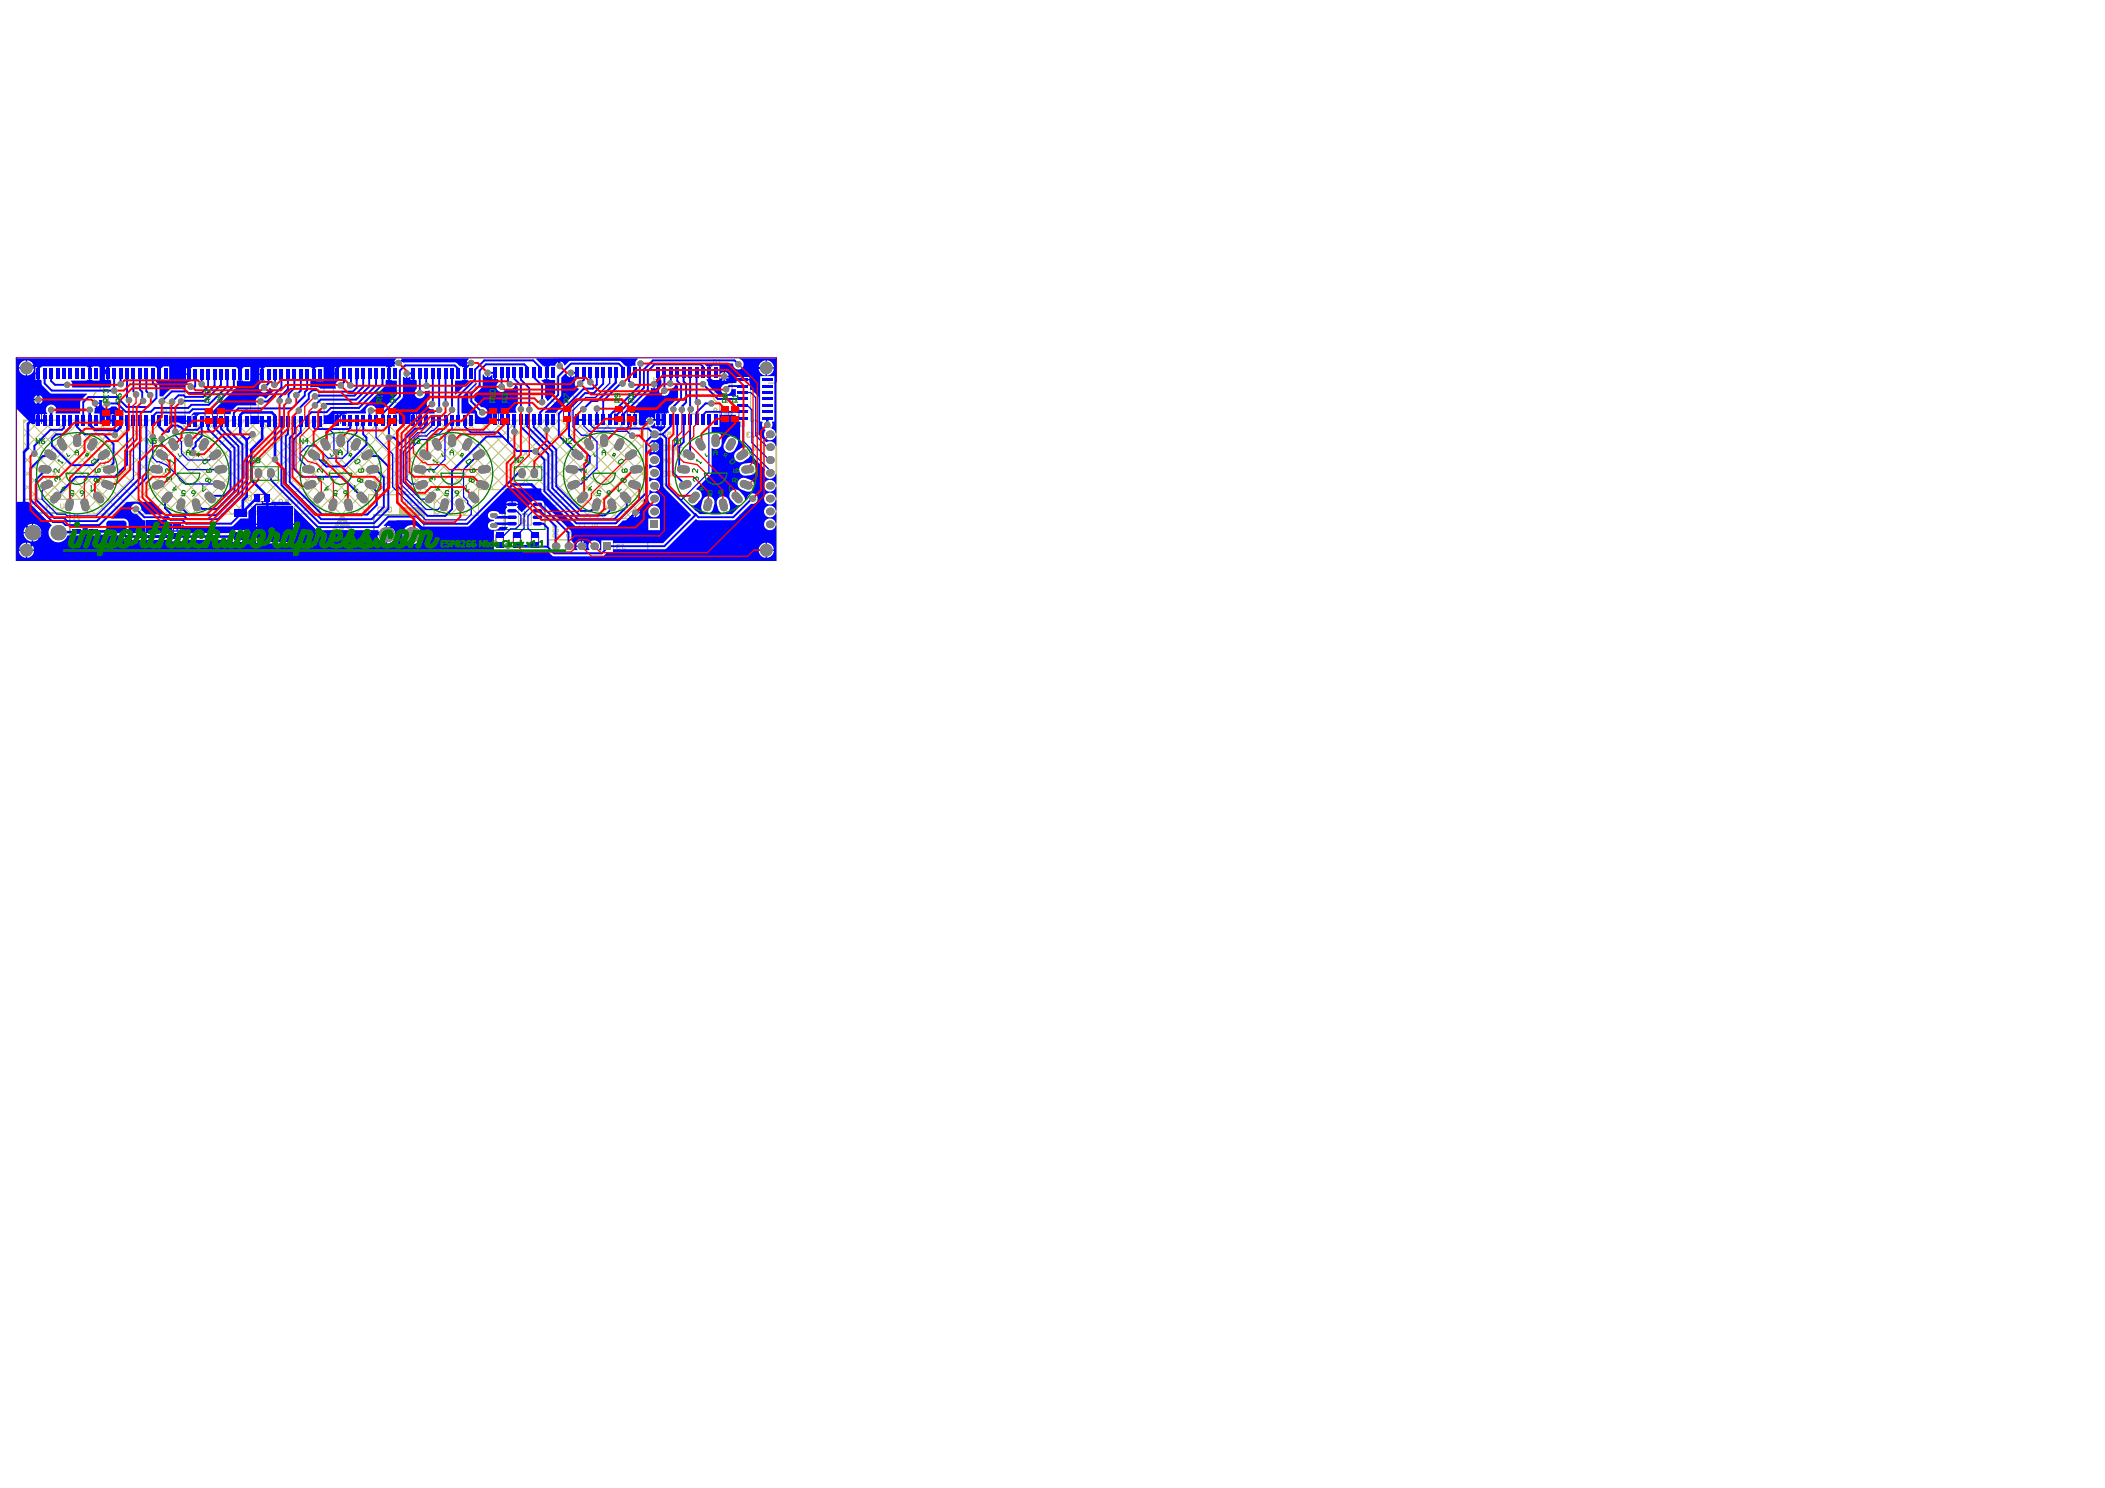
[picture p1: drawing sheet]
<svg xmlns="http://www.w3.org/2000/svg" width="297mm" height="210mm" viewBox="0 0 297 210" stroke-linecap="round" stroke-linejoin="round" font-family="sans-serif">
<path d="M71.3 70.5h5.6v4.2h-5.6zM73.7 72.5h.7M74 72.2v.7" fill="none" stroke="#008000" stroke-width=".14"/>
<path d="M2.8 72.4h7.1v5.2h-7.1zM52.8 72.6h7v5.3h-7z" fill="none" stroke="#008000" stroke-width=".18"/>
<g fill="none" stroke="#800080" stroke-width=".14">
<path d="M14.5 58.1h1v1.6h-1zM16.3 58.1h1.1v1.6h-1.1zM28.9 57.8h1.1v1.6h-1.1zM30.7 57.8h1v1.6h-1zM53.1 57.8h1v1.6h-1zM54.8 57.8h1.1v1.6h-1.1zM69 57.8h1v1.6h-1zM70.7 57.8h1v1.6h-1zM79.5 57.6h1.1v1.5h-1.1zM86.8 57.6h1v1.5h-1zM88.5 57.6h1v1.5h-1zM101.8 57.6h1v1.5h-1z"/>
<path d="M103.2 57.6h1.1v1.5h-1.1zM24.5 74.2h1v1.5h-1zM36.2 69.7h1.6v1.1h-1.6zM70 75.4h1v1.6h-1zM72.4 75.4h1.1v1.6h-1.1zM75 75.4h1v1.6h-1z"/>
</g>
<path d="M2.3 50.5h107.3v28.5h-107.3z" fill="none" stroke="#800080" stroke-width=".18"/>
<g fill="none" stroke="#c0c073" stroke-width=".15">
<path d="M3.3 59.3h87.5v13.8h-13.2v-4h-10.1v3.6h-6.2v-2.9h-9.3v2.7h-39.7v-2.1h-9zM3.7 59.3l-.4 .4M4 59.3l13.3 13.2M5.6 59.3l-2.3 2.3M6 59.3l13.2 13.2M7.6 59.3l-4.3 4.2M7.9 59.3l13.2 13.2M9.5 59.3l-6.2 6.1M9.8 59.3l13.3 13.2M11.4 59.3l-8.1 8.1M11.7 59.3l13.3 13.2M13.4 59.3l-10.1 10"/>
<path d="M13.7 59.3l13.2 13.2M15.3 59.3l-11.2 11.1M15.6 59.3l13.2 13.2M17.2 59.3l-11.2 11.1M17.5 59.3l13.3 13.2M19.1 59.3l-11.1 11.1M19.4 59.3l13.3 13.2M21.1 59.3l-11.2 11.1M21.4 59.3l13.2 13.2M23 59.3l-11.2 11.1M23.3 59.3l13.2 13.2M24.9 59.3l-12.6 12.5"/>
<path d="M25.2 59.3l13.3 13.2M26.8 59.3l-13.2 13.2M27.1 59.3l13.3 13.2M28.8 59.3l-13.3 13.2M29.1 59.3l13.2 13.2M30.7 59.3l-13.3 13.2M31 59.3l13.3 13.2M32.6 59.3l-13.2 13.2M32.9 59.3l13.3 13.2M34.5 59.3l-13.2 13.2M34.8 59.3l13.3 13.2M36.5 59.3l-13.3 13.2"/>
<path d="M36.8 59.3l13.2 13.2M38.4 59.3l-13.3 13.2M38.7 59.3l13.3 13.2M40.3 59.3l-13.2 13.2M40.6 59.3l11.4 11.3M42.2 59.3l-13.2 13.2M42.6 59.3l10.5 10.5M44.2 59.3l-13.3 13.2M44.5 59.3l10.5 10.5M46.1 59.3l-13.3 13.2M46.4 59.3l10.5 10.5M48 59.3l-13.2 13.2"/>
<path d="M48.3 59.3l10.6 10.5M50 59.3l-13.3 13.2M50.3 59.3l10.5 10.5M51.9 59.3l-13.3 13.2M52.2 59.3l13.4 13.4M53.8 59.3l-13.3 13.2M54.1 59.3l13.4 13.4M55.7 59.3l-13.2 13.2M56 59.3l11.5 11.5M57.7 59.3l-13.3 13.2M58 59.3l9.8 9.8M59.6 59.3l-13.3 13.2"/>
<path d="M59.9 59.3l9.8 9.8M61.5 59.3l-13.2 13.2M61.8 59.3l9.8 9.8M63.4 59.3l-10.5 10.5M63.7 59.3l9.8 9.8M65.4 59.3l-10.6 10.5M65.7 59.3l9.8 9.8M67.3 59.3l-10.5 10.5M67.6 59.3l9.8 9.8M69.2 59.3l-10.5 10.5M69.5 59.3l13.9 13.8M71.1 59.3l-10.5 10.5"/>
<path d="M71.4 59.3l13.9 13.8M73.1 59.3l-11.8 11.8M73.4 59.3l13.9 13.8M75 59.3l-13.4 13.4M75.3 59.3l13.9 13.8M76.9 59.3l-13.4 13.4M77.2 59.3l13.6 13.5M78.8 59.3l-9.8 9.8M79.2 59.3l11.6 11.6M80.8 59.3l-9.8 9.8M81.1 59.3l9.7 9.7M82.7 59.3l-9.8 9.8"/>
<path d="M83 59.3l7.8 7.7M84.6 59.3l-9.8 9.8M84.9 59.3l5.9 5.8M86.6 59.3l-9.9 9.8M86.9 59.3l3.9 3.9M88.5 59.3l-10.9 10.8M88.8 59.3l2 2M90.4 59.3l-12.8 12.7M90.7 59.3h.1M3.3 70.1l.3 .3M3.3 68.2l2.3 2.2M3.3 66.3l4.2 4.1"/>
<path d="M3.3 64.4l6.1 6M3.3 62.4l8 8M3.3 60.5l12.1 12M12.3 71.4l1.1 1.1M52 70.7l-1.8 1.8M61.3 72.2l.5 .5M61.3 70.3l2.4 2.4M67.5 72.5l-.2 .2M67.5 70.6l-2.1 2.1M77.6 71.2l2 1.9M77.6 69.3l3.9 3.8M90.8 72.4l-.8 .7"/>
<path d="M90.8 70.4l-2.7 2.7M90.8 68.5l-4.7 4.6M90.8 60.8l-12.4 12.3M90.8 66.6l-6.6 6.5M90.8 64.7l-8.5 8.4M90.8 62.7l-10.4 10.4"/>
</g>
<g fill="none" stroke="#c0c073" stroke-width=".14">
<path d="M12.9 51h.3l.2-.1-.2-.2h-.2l-.1 .1v.5l.1 .1h.2l.2-.1M13.6 50.7v.6l.1 .1h.3l.1-.1v-.6M22.8 51l-.1 .2 .1 .2h.2l.2-.1-.2-.3M22.8 51l-.1-.1 .1-.2h.2l.2 .1-.2 .2M22.8 51h.2M23.4 50.7v.6l.1 .1h.3l.1-.1v-.6M34.6 50.8h-.5l.5 .7M34.8 50.8v.6l.2 .1h.2l.1-.1v-.6M44.5 51.2l.1-.1h.4v.3l-.2 .1h-.2zM44.5 50.8l.5 .3M45.2 50.8v.6l.1 .1h.3l.1-.1v-.6M54.2 50.8h.5v.3l-.2-.1-.3 .1v.2l.2 .2h.2l.1-.2"/>
<path d="M55 50.8v.5l.1 .2h.2l.1-.2v-.5M77.4 50.8h.1M77.4 50.8l.1 .1M77.5 50.9l-.1 .2 .1 .2h.2l.1-.1M77.5 50.9h.1M77.8 50.7l-.1-.1h-.2l-.1 .2M78.1 50.6v.6l.1 .1h.2l.1-.1v-.6M100.6 51.3h.2M100.7 50.6h.1M100.7 50.6v.7M100.7 50.6l.1 .1M101 50.6v.6l.2 .1h.2l.1-.1v-.6"/>
<path d="M103.2 59.6l.1-.1h.3l.1 .1v.5l-.1 .1h-.3l-.1-.1zM104.2 59.5h.1M104.2 59.5v.7M104.2 59.5l.1 .1M104.5 59.5v.6l.2 .1h.2l.1-.1v-.6M106.3 59.5h-.4v-6.4h1.3v6.4h-.4M3 71.2l.2-.1h.3v.7h-.3l-.2-.1zM3.7 71.1v.7l.5-.7v.7M4.5 71.2l.1-.1h.2l.1 .1v.5l-.1 .1h-.2l-.1-.1v-.3h.2M10.3 73.2h.3M10.5 72.5h.1M10.5 72.5v.7"/>
<path d="M10.5 72.5l.1 .1M10.8 72.5h.3M10.9 72.5v.6l.2 .1 .2-.1M11 74.5v-.1h2.1v.1M11 75.4v.2h2.1v-.2M12.4 74.4v1.2M14.8 77h.2M14.9 76.3h.1M14.9 76.3v.7M14.9 76.3l.1 .2M15.3 76.5l.1-.2h.2l.1 .2v.4l-.1 .1h-.2l-.1-.1M24.4 76.8h.4l-.3-.4v.7"/>
<path d="M25.1 76.5l.1-.1h.2l.2 .1v.5l-.2 .1h-.2l-.1-.1M34.3 69.9h.4v.4l-.2-.2-.2 .2v.2l.1 .1h.2l.1-.1M35 70l.1-.1h.2l.2 .1v.5l-.2 .1h-.2l-.1-.1M39.4 70.6l.1-.2h.2l.2 .2v.4l-.2 .2h-.2l-.1-.2zM40.2 71.2h.3M40.3 70.4h.1M40.3 70.4v.8M40.3 70.4l.2 .2M40.7 70.4v.6l.1 .2h.3l.1-.2v-.6M45.6 77h5.4M45.6 77.1h5.4M45.6 77.2h5.4"/>
<path d="M45.6 77h.5M45.7 76.9h.4M45.7 77.3h5.3M45.7 77.3h5.2M45.8 76.7h.4M45.9 76.6h.4M45.9 76.5h.4M46 76.4h.4M46 76.3h.5M46.1 76.9h-.4M46.1 77h1M46.1 76.1h.5"/>
<path d="M46.1 76.8l-.4 .1M46.2 76.8h-.5M46.2 76.1h.4M46.2 76.8h-.4M46.3 75.9h.4M46.3 76.6h-.5M46.4 76.4l-.5 .1M46.4 75.7h.5M46.4 75.7h.4M46.4 76.4h-.4M46.5 76.3h-.5M46.5 75.6h.4"/>
<path d="M46.5 76.3h-.4M46.5 76.2l-.4 .1M46.5 75.5h.4M46.5 76.2h-.4M46.6 75.4h.4M46.6 76h-.4M46.6 75.3h.5M46.7 76h-.5M46.7 75.2h.4M46.7 75.9l-.4 .1M46.7 75.1h.4M46.8 75.8h-.5"/>
<path d="M46.8 75h.4M46.8 75.7h-.4M46.9 75.5h-.4M47 74.7h.4M47 75.5h-.5M47 75.4h-.4M47 74.6h.5M47.1 74.6h.4M47.1 75.3h-.5M47.1 74.5h.4M47.1 75.2l-.4 .1M47.1 77h3.9"/>
<path d="M47.1 75.2h-.4M47.2 74.4h.4M47.2 75.1h-.5M47.2 74.3h.4M47.2 75h-.4M47.2 74.3h.5M47.3 74.2h.4M47.3 74.9h-.4M47.3 74.1h.5M47.3 74.8h-.4M47.4 74.1h.4M47.4 74.8h-.5"/>
<path d="M47.4 74h.5M47.4 74.7h.1M47.5 73.9h.4M47.5 74.6l-.5 .1M47.5 73.8h.4M47.5 73.8h.5M47.6 74.5h-.5M47.6 73.7h.4M47.6 74.4h-.5M47.6 73.6h.4M47.6 74.4h-.4M47.6 75.7h.1"/>
<path d="M47.7 74.3h-.5M47.7 73.5h.4M47.7 75.7h-.1M47.7 74.2h-.4M47.7 73.4h.5M47.7 75.3h1M47.8 75.1h.4M47.8 75.2h.4M47.8 75.2h1M47.8 75.2l1 .1M47.8 75.6l-.2 .1M47.8 73.3h.4"/>
<path d="M47.8 75h.4M47.8 74l-.4 .1M47.8 74h-.4M47.9 74.9h.4M47.9 75.6h-.3M47.9 73.2h.8M47.9 74.8h.4M47.9 73.9h-.5M47.9 74.7h.4M47.9 74.7h.5M47.9 73.1h.8M47.9 74.5h.5"/>
<path d="M47.9 75.6h-.2M47.9 73.1h.7M48 74.5h.4M48 74.4h.5M48 73h.6M48 73.7h-.5M48 75.5h-.3M48 74.3h.5M48 73.7h-.4M48 74.1h.6M48 74.2h.6M48.1 76.2h.1"/>
<path d="M48.1 74.1h.5M48.1 72.9h.4M48.1 75.5h-.4M48.1 73.6h-.5M48.1 74h.5M48.1 76.2l.1 .1M48.1 76.3h.4M48.1 74h.6M48.1 76.4h.5M48.1 73.5l-.4 .1M48.1 76.5h.4M48.1 73.5h-.4"/>
<path d="M48.1 72.8h.4M48.2 76.5h.3M48.2 76.6h.3M48.2 76.7h.2M48.2 75.5h-.5M48.2 76.8h.1M48.2 73.4h-.5M48.2 72.8h.2M48.2 76.9h.1M48.2 75.1h-.4M48.2 73.4h-.4M48.2 76.2h.3"/>
<path d="M48.2 75.2h.6M48.2 75.4h-.5M48.3 76.1h.2M48.3 75h-.5M48.3 73.3h-.5M48.3 76h.3M48.3 76.9h-.1M48.3 75.9h.3M48.3 74.9h-.4M48.3 74.9h-.5M48.3 75.1h.5M48.3 75.8h.3"/>
<path d="M48.3 75.7h.4M48.3 75.4h-.6M48.3 75.7h.3M48.3 74.8h-.4M48.3 75.6h.4M48.3 73.3h.4M48.3 75.5h.4M48.3 73.3h.5M48.4 74.7h-.5M48.4 75.4h.3M48.4 76.7h-.2M48.4 73.3h.4"/>
<path d="M48.4 74.6l-.5 .1M48.4 73.4h.4M48.4 74.6h-.5M48.4 73.4h.5M48.5 76.6h-.3M48.5 73.5h.4M48.5 74.4h-.5M48.5 74.5h-.5M48.5 76.2h-.3M48.5 76.2l-.3 .1M48.5 76.3h.1M48.5 75h.3"/>
<path d="M48.5 73.6h.5M48.5 74.3h-.5M48.5 76.1h-.2M48.6 76.5h-.5M48.6 73.6h.4M48.6 73.7h.4M48.6 74.3h-.6M48.6 76.3h.1M48.6 75.9h-.3M48.6 75h.2M48.6 75.8h-.3M48.6 73.8h.5"/>
<path d="M48.7 73.8h.4M48.7 75.6h-.4M48.7 74h-.6M48.7 73.9h.4M48.7 75.4h-.3M48.7 73.9h.5M48.7 75.3l-1 .1M48.7 75.3h-1M48.8 74.9h.1M48.8 74h.4M48.8 75.1h-.4M48.8 74.1h.4"/>
<path d="M48.8 74.9h-.1M48.8 74.1h.5M48.9 74.1h.4M48.9 74.2h.4M48.9 74.3h.4M49 74.3h.4M49 74.4h.4M49 74.4h.5M49.1 74.5h.4M49.1 74.6h.4M49.1 74.6h.5M49.2 74.7h.4"/>
<path d="M49.2 74.7l.5 .1M49.2 74.8h.5M49.3 74.8h.4M49.3 74.9h.4M49.3 74.9h.5M49.4 75h.4M49.4 75.1h.5M49.5 75.1h.4M49.5 75.2h.4M49.5 75.3h.5M49.6 75.3h.4M49.6 75.4h.4"/>
<path d="M49.6 75.4h.5M49.7 75.5h.4M49.7 75.6h.4M49.7 75.6h.5M49.8 75.6l.4 .1M49.8 75.7h.4M49.8 75.8h.5M49.9 75.8h.4M49.9 75.8l.4 .1M49.9 75.9h.4M49.9 75.9l.5 .1M50 76h.4"/>
<path d="M50 76.1h.4M50 76.1h.5M50.1 76.1h.4M50.1 76.2h.4M50.1 76.3h.5M50.2 76.3h.4M50.2 76.4h.4M50.2 76.4h.5M50.3 76.4l.4 .1M50.3 76.5h.4M50.3 76.6h.4M50.4 76.6h.4"/>
<path d="M50.4 76.7h.4M50.4 76.8h.5M50.5 76.8h.4M50.5 76.8l.4 .1M50.5 76.9h.4M50.6 77h.4M60.2 76.9v.5l.2 .2 .3-.2v-.5M60.9 77.2h.5M60.9 76.9v.7M61.4 76.9v.7M61.6 77.7h.5M62.8 77l-.1-.1h-.3l-.1 .1v.1l.5 .5h-.5"/>
<path d="M63 76.9h.3M63.2 76.9v.6l.1 .1 .2-.1M66.1 75.8h.3M66.3 75.1h.1M66.3 75.1v.7M66.3 75.1l.1 .1M67.1 75.1v.7h-.5M67.3 75.4h.5M67.3 75.8v-.5l.3-.2 .2 .2v.5M68 75.1h.5M68.3 75.1v.7M68.8 75.1l.4 .7"/>
<path d="M69.2 75.1l-.4 .7M72.5 78.1h.5l-.4-.4v.7M73 69.7l.2-.2h.2l.1 .2v.4l-.1 .1h-.2l-.2-.1M73.2 70.9h1.8v3.2h-1.8zM73.4 78.4h.2M73.5 77.7h.1M73.5 77.7l.1 .1M73.5 77.7v.7M73.8 69.5h.4M74 69.5v.7M74.1 78.2l-.3 .2M74.3 78.2h-.3l-.2-.1v-.3l.2-.1h.3v.7"/>
<path d="M74.7 70l-.2 .2M75 70h-.4l-.1-.1v-.2l.1-.2h.4v.7M78 73.9v.5h.8M78.2 74.6l-.2 .1v.2l.2 .2h.4l.2-.2v-.2l-.2-.1M78.6 75.3l.2 .1v.3l-.2 .1-.2-.1v-.3l-.1-.1-.3 .1v.3l.2 .1M79.9 74.7l.2-.1h.4l.2 .1v.4h-.8zM79.9 73.9h.5l.3 .2-.3 .3h-.5M80.3 73.9v.5M80.5 75.3l.2 .1v.3l-.3 .1-.1-.1v-.3l-.2-.1-.2 .1v.3l.2 .1M81.8 74l.1-.1h.5l.1 .1v.4h-.7zM82.4 75.3l.1 .1v.3l-.1 .1h-.5l-.1-.1v-.3l.1-.1h.2v.2M82.5 74.6h-.7l.7 .5h-.7"/>
<path d="M83.9 74l-.1-.1-.2 .1v.2l.1 .2M83.9 75.4l-.1-.1-.2 .1v.3l.1 .1M83.9 74v.1M83.9 75.4v.1M84.1 75.3h.1M84.1 73.9h.1M84.1 73.9l.2 .1v.2l-.1 .2M84.1 75.3l.2 .1v.3l-.1 .1M84.1 75.3l-.2 .1M84.1 73.9l-.2 .1M84.3 74.6h-.5l-.2 .2 .2 .3h.5M86 74.5h-.5l-.2 .2 .2 .3h.5"/>
<path d="M86 75.2v.5h-.3l.1-.2-.1-.3h-.3l-.1 .1v.3l.1 .1M93.5 70.8h.2M93.6 70.1h.1M93.6 70.1v.7M93.6 70.1l.1 .1M93.9 70.2l.2-.1h.3v.7h-.3l-.2-.1zM104.1 60.2h.2M106.1 66.9l.1-.1h.4v.2l-.1 .1h-.3zM106.1 66.4l.5 .4M106.1 68.2h.5v.4l-.4-.1-.1 .1v.2l.1 .1h.3l.1-.1M106.1 70.2l.1-.2h.3l.1 .2v.4l-.1 .2h-.3l-.1-.2zM106.1 72l.1-.1h.3l.1 .1v.5l-.1 .1h-.3l-.1-.1z"/>
<path d="M106.2 63.1l-.1-.1 .1-.2h.3l.1 .1-.1 .2M106.2 63.1l-.1 .2 .1 .2h.3l.1-.1-.1-.3M106.2 63.1h.3M106.6 64.6h-.5l.5 .7M106.8 62.9l.2-.1h.3v.7h-.3l-.2-.1zM106.8 64.7l.2-.1h.3v.7h-.3l-.2-.1zM106.8 66.5l.2-.1h.3v.7h-.3l-.2-.1zM106.8 68.4l.2-.2h.3v.7h-.3l-.2-.1zM106.8 70.2l.2-.2h.3v.8h-.3l-.2-.2zM106.8 72.6v-.5l.3-.2 .2 .2v.5M106.8 72.2h.5"/>
</g>
<g fill="none" stroke="#c0c073" stroke-width=".18">
<path d="M4.8 53.4v5.2M14.1 53.4v1.7M14.1 56.9v1.7M14.6 53.4v5.2M23.9 53.4v1.7M23.9 56.9v1.7M26.1 53.5v5.2M35.4 53.5v1.7M35.4 57v1.7M36.4 53.5v5.2M45.7 53.5v1.7M45.7 57v1.7"/>
<path d="M47.1 53.4v5.2M56.4 53.4v1.7M56.4 56.9v1.7M57.8 53.4v5.2M67.1 53.4v1.7M67.1 56.9v1.7M69.3 53.3v5.3M78.6 53.3v1.7M78.6 56.8v1.8M80.9 53.3v5.3M90.2 53.3v1.7M90.2 56.8v1.8"/>
<path d="M92.3 53.3v5.3M92.5 54.1h-1.1v24.9h1.1M97.6 57.3v1.1h1.1M98.8 54.1h-1.2v1.1M101.6 53.3v1.7M101.6 56.8v1.8M102.2 54.1h1.1v1.1M103.3 57.3v1.1h-1.1M108.5 54h1.1v25h-1.1M2.9 72.4h7v5.2h-7zM14.6 72.8h.4M14.8 72.5v.5"/>
<path d="M52.8 72.6h7v5.3h-7zM77.4 76.1h9.2v1.9h-9.2zM84.8 76.1v1.9M91.4 73.1h1.8M91.4 60.3h1.8M93.2 60.3v14.6h-1.8M95.2 63.1v1.1M95.2 72.9v1.1M95.2 74h1.1M95.2 63.1h1.1M95.2 63.1l1.4 1.4M96.6 72.5l-1.4 1.5"/>
<path d="M104.4 72.5l1.4 1.5M104.7 74h1.1M104.7 63.1h1.1M105.8 63.1v1.1M105.8 72.9v1.1M105.8 63.1l-1.4 1.4M109.6 60.3h-1.9v14.6h1.9"/>
</g>
<path d="M5.6 77.8h4.3v.9h-4.3z" fill-rule="evenodd" fill="#c0c073"/>
<g fill="#fff">
<path d="M9.3 78.1l.2 .1-.1 .2-.2-.1z"/>
<path d="M9 78l.1 .1v.3h-.2z"/>
<path d="M8.6 78h.2l-.1 .1 .1 .3h-.2h.1z"/>
<path d="M8.2 78l.1 .3 .1-.3h.1l-.1 .4h-.1z"/>
<path d="M7.8 78l.2 .2-.1 .3z"/>
<path d="M7.5 78h.3l-.2 .1 .1 .3z"/>
<path d="M7.3 78.2l.2 .1z"/>
<path d="M7 78h.2l-.1 .1 .1 .1-.1 .1 .1 .1h-.2z"/>
<path d="M6.7 78h.2v.2l-.2 .1 .2 .1h-.2v-.2h.1z"/>
<path d="M6.3 78l.1 .3 .1-.3h.1l-.1 .4h-.1z"/>
<path d="M6.1 78l.1 .5-.1-.2z"/>
</g>
<g fill="none" stroke="#c0c073" stroke-width=".14">
<path d="M6.5 71.1v.7l.5-.7v.7M7.4 71.1h.2M7.4 71.8h.2M7.5 71.1v.7M7.8 71.9h.5M8.5 71.1v.5l.3 .2 .2-.2v-.5M11.5 76.7h.3M11.6 76h.1M11.6 76v.7M11.6 76l.2 .1M12 76.1l.1-.1h.4v.7h-.4l-.1-.1zM93.5 66.7h.1"/>
<path d="M93.5 73.8l.4 .7M93.5 66.7l.1 .1M93.6 66.8l-.1 .1 .1 .3h.2l.1-.2M93.6 66.8h.1M93.9 73.8l-.4 .7M93.9 66.6l-.1-.2h-.2l-.1 .3M94.2 73.8h.5M94.2 66.6l.1-.2h.4v.8h-.4l-.1-.2zM94.4 73.8v.7M105.4 73.7h.5M105.6 73.7v.7M106.1 73.8l.1-.1h.3l.1 .1-.1 .2h-.3l-.1 .2 .1 .2h.3l.1-.1"/>
<path d="M107.1 74.2l-.3 .2M107.3 74.2h-.3l-.2-.2v-.2l.2-.1h.3v.7"/>
</g>
<path d="M41.8 77.4h10.7v1.5h-10.7z" fill-rule="evenodd" fill="#c0c073"/>
<g fill="#fff">
<path d="M51.4 77.8h.2l.2 .1v.3l-.1 .2h-.3v-.1h.2l.1-.2-.1-.2h-.2z"/>
<path d="M50.1 77.8h.2v.4l.1 .1 .1-.1v-.4h.2l-.1 .6-.4-.1z"/>
<path d="M49.6 77.8h.5v.1h-.2v.5h-.1v-.5h-.2z"/>
<path d="M49.4 77.8h.1v.6h-.1z"/>
<path d="M48.1 77.8h.1v.4l.2-.4h.2v.6h-.1v-.5l-.3 .5h-.1z"/>
<path d="M46.9 77.8h.2v.2h.2v-.2h.1v.6h-.1v-.3h-.2v.3h-.2z"/>
<path d="M45.7 78h.3v-.3h.1v.7h-.1v-.3l-.1-.1-.1 .4h-.1z"/>
<path d="M44.8 77.8h.1l.2 .5 .1-.5h.2l-.2 .6h-.2z"/>
<path d="M44.1 77.7h.1v.7h-.1z"/>
<path d="M43.8 77.8h.1l.1 .2-.1 .3-.1 .1-.1-.1h.1v-.3h-.1z"/>
<path d="M50.9 77.8l-.2 .6h.2v-.1h.2l.1 .1h.1l-.2-.6zM51 77.9l.1 .3h-.2z"/>
<path d="M48.7 78.1a.32 .32 0 0 0 .6 0 .32 .32 0 0 0-.6 0zM48.9 77.9h.2v.4l-.3-.1z"/>
<path d="M47.8 78a.08 .08 0 0 0 .1 0 .08 .08 0 0 0-.1 0zM47.8 78.3a.08 .08 0 0 0 .1 0 .08 .08 0 0 0-.1 0z"/>
<path d="M46.7 77.9v.5h.1v-.5zM46.7 77.8a.07 .07 0 0 0 .1 0 .07 .07 0 0 0-.1 0z"/>
<path d="M46.2 77.9l.1 .3 .2 .1h-.3v.2h.4v-.5zM46.3 78.1a.1 .1 0 0 1 .2 0 .1 .1 0 0 1-.2 0zM46.3 78.4l.2 .1z"/>
<path d="M44.3 78.2a.25 .25 0 0 0 .5 0 .25 .25 0 0 0-.5 0zM44.4 78.2a.15 .15 0 0 1 .3 0 .15 .15 0 0 1-.3 0z"/>
<path d="M43.3 78l-.1 .4h.4v-.2l-.2-.1h.2v-.1zM43.4 78.2l.1 .1z"/>
<path d="M42.7 77.9l.1 .3 .2 .1h-.2v.2h.3v-.5zM42.9 78.1a.07 .07 0 0 1 .1 0 .07 .07 0 0 1-.1 0zM42.9 78.4h.1l-.1 .1z"/>
<path d="M42.3 78v.2h.2v.1h-.2v.1h.3v-.4zM42.4 78l.1 .1h-.1z"/>
</g>
<path d="M53.3 71.6l.2-.1h.3v.7h-.3l-.2-.1zM54.1 71.5v.7l.4-.7v.7M54.8 71.6l.1-.1h.2l.1 .1v.5l-.1 .1h-.2l-.1-.1v-.2h.2M56.8 70.4v.5l.2 .3 .3-.3v-.5M57.5 70.8h.5M57.5 70.4v.8M58 70.4v.8M58.2 71.3h.5M58.9 70.4v.5l.3 .3 .2-.3v-.5" fill="none" stroke="#c0c073" stroke-width=".14"/>
<path d="M56.3 71.6h3.6v.8h-3.6z" fill-rule="evenodd" fill="#c0c073"/>
<g fill="#fff">
<path d="M58.7 71.9l.2 .1-.1 .2-.2-.2z"/>
<path d="M58.4 71.8l.2 .1h-.1l.1 .3h-.3z"/>
<path d="M58 71.8h.3l-.2 .1 .1 .3h-.1z"/>
<path d="M57.3 71.8l.1 .3 .1-.3h.1l-.1 .4h-.1z"/>
<path d="M57.7 71.8v.3l.2 .1v-.3zM57.8 71.9h.1l-.1 .2z"/>
</g>
<g fill="none" stroke="#c0c073" stroke-width=".14">
<path d="M64.6 51.1h.5l-.4-.3v.7M65.3 50.8v.5l.1 .2h.3l.1-.2v-.5M88.5 50.8l-.1-.1h-.3l-.1 .1v.1l.5 .5h-.5M88.7 50.7v.6l.2 .1h.2l.1-.1v-.6M106.3 59.5l.3-.3 .2 .3M68.9 78.1l.1-.1h.4v.2l-.1 .1h-.3zM68.9 77.6l.5 .4M69.7 78.3h.3M69.9 77.6h.1M69.9 77.6l.1 .1M69.9 77.6v.7M70.4 78.1l-.2 .2"/>
<path d="M70.7 78.1h-.4l-.1-.1v-.3l.1-.1h.4v.7M75.2 77.7h.4v.4l-.2-.2-.2 .2v.2l.1 .1h.2l.1-.1M76 78.4h.2M76.1 77.7h.1M76.1 77.7l.1 .1M76.1 77.7v.7M76.7 78.2l-.2 .2M77 78.2h-.4l-.1-.1v-.3l.1-.1h.4v.7M87 77h.1M87 77l.1 .1M87.1 77.1l-.1 .2 .1 .2h.3l.1-.1M87.1 77.1h.2"/>
<path d="M87.5 76.9l-.1-.1h-.3l-.1 .2M87.7 76.8h.3M87.9 76.8v.6l.1 .1 .2-.1M93.5 71.9l.4 .7M93.5 65h.4l-.3-.4v.7M93.5 61v.4l.2 .3 .2-.3v-.4M93.5 62.9l.1-.1h.3v.7h-.3l-.1-.1zM93.9 71.9l-.4 .7M93.9 68.4l-.1-.1h-.2l-.1 .1v.1l.4 .5h-.4M94.2 68.4l.1-.1h.4v.7h-.4l-.1-.1zM94.2 61h.5v.3l-.3-.1-.2 .1v.3l.1 .1h.2l.2-.1M94.2 62.8v.7l.5-.7v.7"/>
<path d="M94.2 64.7l.1-.1h.4v.7h-.4l-.1-.1zM94.4 72.4l-.2 .2M94.7 72.4h-.4l-.1-.1v-.3l.1-.1h.4v.7M94.9 62.9l.1-.1h.3l.1 .1v.5l-.1 .1h-.3l-.1-.1v-.3h.2M98.5 76.2l.1-.1h.4v.2l-.1 .1h-.3zM98.5 75.7l.5 .4M99.2 75.7l.5 .4M99.4 76.1h.3v.2l-.1 .1h-.2l-.2-.1zM100.4 75.8l-.1-.1h-.2l-.2 .1v.1l.5 .5h-.5M100.8 76.1l-.1-.2 .1-.2h.2l.1 .1-.1 .3M100.8 76.1l-.1 .1 .1 .2h.2l.1-.1-.1-.2M100.8 76.1h.2"/>
<path d="M101.9 76.2h-.4l-.1-.1v-.3l.1-.1h.4v.7M102.1 75.8l.1-.1h.3l.1 .1-.1 .3h-.3l-.1 .1 .1 .2h.3l.1-.1M102.8 75.7h.5v.7h-.5M103 76.1h.3M105.4 61.2h.1M105.4 61.2l.1 .1M105.5 61.3l-.1 .1 .1 .3h.3l.1-.1M105.5 61.3h.1M105.9 61.1l-.1-.1h-.3l-.1 .2M106.1 61v.4l.3 .3 .2-.3v-.4M106.8 61.2h.1M106.8 61.2l.2 .1"/>
<path d="M107 61.3l-.2 .1 .2 .3h.2l.1-.1M107 61.3h.1M107.3 61.1l-.1-.1h-.2l-.2 .2"/>
</g>
<g fill="none" stroke="#c0c073" stroke-width=".18">
<path d="M14.1 55.1a.91 .91 0 0 0-.9 .9 .91 .91 0 0 0 .9 .9M23.9 55.1a.91 .91 0 0 0-.9 .9 .91 .91 0 0 0 .9 .9M35.4 55.2a.91 .91 0 0 0-.9 .9 .91 .91 0 0 0 .9 .9M45.7 55.2a.91 .91 0 0 0-.9 .9 .91 .91 0 0 0 .9 .9M56.4 55.1a.91 .91 0 0 0-1 .9 .91 .91 0 0 0 1 .9M67.1 55.1a.91 .91 0 0 0-.9 .9 .91 .91 0 0 0 .9 .9M78.6 55a.91 .91 0 0 0-.9 .9 .91 .91 0 0 0 .9 .9M90.2 55a.91 .91 0 0 0-.9 .9 .91 .91 0 0 0 .9 .9M101.6 55a.91 .91 0 0 0-.9 .9 .91 .91 0 0 0 .9 .9M15.9 73.2a3.6 3.6 0 0 1 3.4-2.4 3.6 3.6 0 0 1 3.4 2.4M22.7 75.5a3.6 3.6 0 0 1-3.4 2.4 3.6 3.6 0 0 1-3.4-2.4"/>
<circle cx="13.5" cy="57.9" r=".21"/>
<circle cx="23.3" cy="57.9" r=".21"/>
<circle cx="34.7" cy="58" r=".21"/>
<circle cx="45.1" cy="58" r=".21"/>
<circle cx="55.7" cy="57.9" r=".21"/>
<circle cx="66.4" cy="57.9" r=".21"/>
<circle cx="78" cy="57.8" r=".21"/>
<circle cx="89.6" cy="57.8" r=".21"/>
<circle cx="100.9" cy="57.8" r=".21"/>
<circle cx="69.7" cy="73.4" r="1.47"/>
<circle cx="72.9" cy="74.4" r=".09"/>
</g>
<circle cx="73.8" cy="73.5" r=".21" fill="none" stroke="#c0c073" stroke-width=".43"/>
<g fill="#00f">
<path d="M79.2 53.3l.6-.6 .3 .3 .4 .2v-.6h.1v.6l.5-.1v.4h.2a.91 .91 0 0 0 .2 1.2l.2 .2-3.2 3.3h-1.6l2.3-2.3z"/>
<path d="M35.3 58.7h1.3v.6h.4v.2h-.4v.3h-1.3z"/>
<path d="M56.6 50.6h9.5l-.2 .5h.6v.2h-.6l.1 .5h-.3v1.8h.3l.2 .2-2 1.9v-2h1v-.1h.3v-1.8l-.6-.1-.4-.5-.3-.1-7.2 .1z"/>
<path d="M75.7 50.6h14.3a1.09 1.09 0 0 0-.4 1l-.8 .1v.9h-.1v-.9h-.3l-.8-.7-.3-.1h-6.7l-.3 .1-.6 .6-.3-.4-.3-.2v.6h-.2v-.6h-.1l-.3 .2-.1 .4h-.9v.1h-.3v1.8h.3v.1h.8v1.9l-1 1.1-.4-.5v-1.9l-.5-.5v-.1h.3v-.1h.3v-1.8l-.4-.1-1-1z"/>
<path d="M13.4 56.8h.6v-.4h.4a.88 .88 0 0 0 .5 1.2h.4a1.46 1.46 0 0 1 1.1-.3l.9 .9v.1h-.8v.1h-.3v.9l-.1 .1h-.4v.4h-.1v-.4h-.8v.4h-.7v-1.5h-.8v-.1l.1-.2v-.4l.5-.3 .1-.3h-.6zM15.3 58.4v.8h.3v-.8zM14.8 58.4v.8h.3v-.8zM15.7 58.4v.8h.3v-.8z"/>
<path d="M57.3 52.7h.2v.6l.4-.1v.4h.3v-.9h.2v.9h.3l.1 .1v1.2a.76 .76 0 0 0-.2 1 .76 .76 0 0 0 1 .2 .76 .76 0 0 0 .4-.9l.6-.1v1.2a.74 .74 0 0 0-.3 1 .74 .74 0 0 0 .8 .4l.2 .6h-1.6l-.1 .1h-.3v.9l-.1 .1h-.4v.4h-.1v-.4h-.8v.4h-1.6v-1.5h-1.6v-.1l2.1-2.1 .1-2.9 .4 .1zM58.4 58.4v.8h.3v-.8zM57.9 58.4v.8h.3v-.8zM58.8 58.4v.8h.4v-.8z"/>
<path d="M68.1 52.8l.6 .4v-.6h.2v.6l.6-.3v.6h.3v-.9h.2v.9h.3v.5a.74 .74 0 0 0 0 1.1 .74 .74 0 0 0 1.2-.3 .82 .82 0 0 0 1.2-.5h.1l.3 .2v2.6l-.3 .4 .1 .7h-1.7v.1h-.3v.9l-.1 .1h-.4v.5h-.1v-.5h-.8v.5h-2.5v-1.5h-1.9v-2.2l2.1-2.1 .1 .2-1.2 1.2v1.2l.1 .3 1.1 1.2a.74 .74 0 0 0 .7 .8 .74 .74 0 0 0 .8-.8 .74 .74 0 0 0-.9-.6l-1-1v-.8l1.2-1.2zM70 58.3v.8h.3v-.8zM69.5 58.3v.8h.3v-.8zM70.4 58.3v.8h.3v-.8z"/>
<path d="M92.8 52.6h.1v.9h.3l.1 .1v.9a.74 .74 0 0 0 .2 1.3 .74 .74 0 0 0 1-.9l.6-.3 .2-.4h.1l.3 .3v1.6l-1 .9a.73 .73 0 0 0-.3 1.2h-.2l-.1 .1h-.3v1.8l.1 .1-.6 .6h-.3a.83 .83 0 0 0-.9-.3l-.3-.3v-.1l.4-.2 .2-.2v.4h.4v-1.8h-.4v.9l-.6-.4v.7h-.7l.2 .5h-1l-.1-.1v-1.7h-1.3h-.1l2.9-2.9 .1-.6 .4 .1v-.6l.1-.1h.6l-.1-.4-.3-.1v-.1h.3zM92.4 54.3v.5l.4-.2 .1-.3zM92.9 58.3v.8h.3v-.8zM93.4 58.3v.8h.3v-.8zM91.3 59l-.2 .4h.6v-.6zM93.4 59.3v.8h.3v-.8zM92.9 59.3v.8h.3v-.8z"/>
<path d="M2.3 50.6h53.6l-.3 .5h.6v.2h-.6l.1 .4-.7 .1v1.8h.3v.1h.7v2l-2.3 2.4-.1 .2h-.5l-.1-.1a.74 .74 0 0 0-.7-1 .74 .74 0 0 0-.6 1l-.1 .1h-2.7v.1h-.3v.9l-.1 .1h-.4v.4h-.1v-.4h-.8v.4h-1.5v-1.2l.5-.1 .7-.5h3.8l.3-.1 3.4-3.5v-.7l.1-.1h.3v-1.8h-.3v-.1h-6.5v.1h-.3v1.8l.1 .1a.85 .85 0 0 0-.4 1.1h-2.2l-.1-.1a1.44 1.44 0 0 0-1.2-.1h-.1v-.8l.1-.1h.3v-1.8h-.3v-.1h-6.5v.1h-.3v1.8h.3v.1a.85 .85 0 0 0-.9 1 .74 .74 0 0 0 .8 .6 .74 .74 0 0 0 .7-.7h.1l.5 .4-1.1 1.1h-.1a.74 .74 0 0 0-1-.2 .74 .74 0 0 0-.2 1.1v.1h-2.7l-.8 .7-.1 .5h-4.6l-.1 .1h-.3v.9v.1h-.4v.3h-.2v-.3h-.8v.3l-.8-.1a1.44 1.44 0 0 0-1.2-.1l-.3 .2v-1.2h2.3v.7h.8v-.8l.4-.3h2.3l.3-.2 3.4-3.4v-.8l.1-.1h.3v-1.8h-.3v-.1h-6.4l-.1 .1h-.3v1.8h.3a.87 .87 0 0 0-.8 1l-.1 .1h-2l-1.1 1.1h-.5v-1.5l-.5-.6 .1-.2h.3v-1.8h-.3v-.1h-6.5v.1h-.3v1.8h.3l.1 .1v.8l-.2 .2h-5.3v-.6l-.1-.4h2.2v-.1h.3v-1.8h-.3v-.1h-6.5v.1h-.3v1.8h.3l.2 .8 1.1 1.1h5.2l-.9 1.1-.1 1.7h-3.4l-.1-.1a.75 .75 0 0 0-.2-1 .75 .75 0 0 0-1 .1 .75 .75 0 0 0 .1 1.1h-.3v.9l-.1 .1h-.4v.4h-.1v-.4h-.8v.4h-.5l-2.2-2.2zM22.6 51.8v1.8h.3v.1h1v-2h-1v.1zM12.7 51.8v1.8h.4v.1h1v-2h-1v.1zM3.8 50.8v1h1a1.06 1.06 0 0 0-1-1zM3 51.1l-.3 .7h.9v-1zM44.4 51.9v1.8h.3v.1h1v-2h-1v.1zM34 51.9v1.8h.3v.1h1v-2h-1v.1zM14.8 51.8v.8h.3v-.8zM5 51.8v.8h.3v-.8zM47.2 51.8v.8h.3v-.8zM36.6 51.9v.8h.3v-.8zM26.2 51.9v.8h.4v-.8zM3.8 52v1a1.06 1.06 0 0 0 1-1zM2.7 52a1.06 1.06 0 0 0 .9 1v-1zM47.2 52.8v.8h.3v-.8zM5 52.8v.8h.3v-.8zM14.8 52.8v.8h.3v-.8zM36.6 52.9v.8h.3v-.8zM26.2 52.9v.8h.4v-.8zM5.5 55.7v.6h.5l-.2-.4zM4.9 55.9l-.1 .4h.5v-.6zM5.5 56.5v.5l.3-.2 .2-.3zM4.8 56.5l.1 .3 .4 .2v-.5zM5.5 58.4v.8h.3v-.8zM47.7 58.4v.8h.3v-.8zM5 58.4v.8h.3v-.8zM5.9 58.4v.8h.3v-.8zM47.2 58.4v.8h.3v-.8zM48.1 58.4v.8h.3v-.8zM27.2 58.5v.8h.3v-.8z"/>
<path d="M99.5 51.3h3.9a.76 .76 0 0 0 .6 .8 .76 .76 0 0 0 .9-.5 .76 .76 0 0 0-.6-.9l.1-.1h5.2v10.5h-.1l-.3-.4-.3-.3 .1-.5-.1-.3 .1-.1h.3v-6.4h-2v6.4h.3v.1a.74 .74 0 0 0 .4 1v.1a.83 .83 0 0 0 .3 1.3 .83 .83 0 0 0 1.2-.6h.1v1.5h-.1a.82 .82 0 0 0-1.3-.5l-1.2-1.1v-5.2l-.1-.3-.7-.7-.4-.1v-1l-.1-.1v-.3h-1.8v.3l-.1 .1h-.9l-.3 .2a.76 .76 0 0 0-.9 .6 .76 .76 0 0 0 .7 .9 .76 .76 0 0 0 .8-.8h.6v.9h-2.3l-1.6-1.5v-.3l-.2-.4v-.1h.3v-1.8h-.3l-.3-.4zM100.2 51.7v1.8h.3v.1h1v-.2l.1-.1 .1 .3 .4 .1v-1.2l-.6 .3v-1.2h-1v.1zM108.2 50.8v1h1a1.06 1.06 0 0 0-1-1zM107.4 51.1l-.3 .7h.9v-1zM108.2 52v1a1.06 1.06 0 0 0 1-1zM107.1 52a1.06 1.06 0 0 0 .9 1v-1zM102.3 52.5v.5h.5l-.2-.4zM104.9 53.2v.3h.8v-.3zM103.9 53.2v.3h.8v-.3zM102.3 53.2v.5l.3-.1 .2-.4z"/>
<path d="M2.3 70.8h1.7l3.3 3.2-.1 .2a1.36 1.36 0 0 0 .3 2.1 1.36 1.36 0 0 0 2-.8h2.2v-1h.7v1h1.7v-.1l2.8 .1 .6 .5 .3 .2h6.4v.2h1.6v-.2h6.9v.2h2.4v-1.6h-2.4v.4h-6.9v-.2h-1.6v.2h-.4v-.8h-3.3v.8h-2.4v-1.3l-.2-.5-.5-.3h-1.7h-.1l2.3-2.3h3.7l1.6 1.7h-2.6l-.7-.6v-.1a.74 .74 0 0 0-.7-.8 .74 .74 0 0 0-.7 .9 .74 .74 0 0 0 .8 .6l.8 .8 .4 .1v.8h3.3v-.5h.1l.4 .1v.4h1.4l.1-.2 .5 .3h6.3l.3-.1 1-1.1h1.2v-1l1-1.1h.9v-.2h.1v.1h.5v-.7h.2v.7h.5v-.1h2.4l.4 .4v.1h-2.2v2.6h2.6v-2.2h.1l3.1 3.1h8.6v.5h1.1v-1.1h-.2v-.1l.7-.7h3.8l.8 .8 .3 .1h6.3l5.5-5.4h4.8v.4l.1 .3 4.7 4.6h5.7l.3-.1 .7-.7h.5l.7-.7 .5 .3v-.7l.1-.1h.6l-.2-.4 .7-.8v-.5l.8-.8v-.5l.1-.1a.84 .84 0 0 0 1.2 0 .84 .84 0 0 0 0-1.2 .84 .84 0 0 0-1.2 0h-.1v-.6h.1a.84 .84 0 0 0 1.2 0 .84 .84 0 0 0 0-1.2 .84 .84 0 0 0-1.2 0h-.1v-.6h.1a.84 .84 0 0 0 1.2 0 .84 .84 0 0 0 0-1.2 .84 .84 0 0 0-1.2 0h-.1v-.8l.6 .3v-1.4l-.5 .3-.1-.2 .4-.4h.3a.83 .83 0 0 0 .7-.4h.3l.3 .3v6.7l3.9 4-3.9 3.9h-7.1v-.4h-1.7v1.3l-.2 .1-.1-.1a.83 .83 0 0 0-.6-1.3 .83 .83 0 0 0-.7 1.3l-.1 .1h-.5l.2-.5h-1.5l.1 .5h-.5l.1-.3a.83 .83 0 0 0-.4-1v-1.2l-.1-.3-3.7-3.7-.3-.4-.2-.1-1.2 .1-1.4 1.5-.7-.6 .1-.4h-1.7l.2 .3a.72 .72 0 0 0-.2 .9v.1h-.9a.94 .94 0 0 0-1.3-.3 .67 .67 0 0 0-.3 .8 .67 .67 0 0 0 .8 .4l-.1 .1a.62 .62 0 0 0-.7 .5 .62 .62 0 0 0 .6 .7 .78 .78 0 0 0 1-.4h1.1v.2l-.3 .3h-1.6v2.8l2 .1 .4-.1h4.2v-.1h.8l.8 .9 .3 .1h6.7l.3-.1 .5-.5h.8v-.4l7.4-.1 4.3-4.2 .4 .2h5l2.4-2.3a.75 .75 0 0 0 .9-.6 .75 .75 0 0 0-.7-.9 .75 .75 0 0 0-.8 .8l-.2 .2h-.1v-.3l-.2-.4a1.31 1.31 0 0 0-1.3-.8 .86 .86 0 0 0-.5 1.4 1.31 1.31 0 0 0 1.3 .8l.1 .1-1.2 1.1h-4.6l-1.2-1.1v-.1h.3a1.76 1.76 0 0 0 1.2-1.4 .85 .85 0 0 0-.7-.8l-.1-.1 2.2-2.2v-3.5l.1-.1a.86 .86 0 0 0 1.3-.7 1.31 1.31 0 0 0-.4-1.5 .85 .85 0 0 0-.9 .1l-.1-.1v-.8h1.1v-1.7h2.3v1h.7v2.8l.6 .7v.1a1.6 1.6 0 0 0-1.3 .7 .86 .86 0 0 0 0 1.1 .86 .86 0 0 0 1.2 .2 1.45 1.45 0 0 0 .9-.9h.1l2 2a.83 .83 0 0 0 .3 1.3 .83 .83 0 0 0 1.2-.6h.1v1.5l-.1-.1a.84 .84 0 0 0-1.3-.5 .84 .84 0 0 0 0 1.4 .84 .84 0 0 0 1.3-.5h.1v1.5l-.1-.1a.84 .84 0 0 0-1.3-.5 .84 .84 0 0 0 0 1.4 .84 .84 0 0 0 1.3-.5h.1v1.5l-.1-.1a.84 .84 0 0 0-1.3-.4 .84 .84 0 0 0 0 1.3 .84 .84 0 0 0 1.3-.5h.1v1.5l-.1-.1a.84 .84 0 0 0-1.3-.4 .84 .84 0 0 0 0 1.4 .84 .84 0 0 0 1.3-.6h.1v5h-107.3zM92.4 62.4v.6h.6l-.2-.4zM92.4 63.2v.6l.4-.2 .2-.4zM102.7 61.8l-.2 .2a1.31 1.31 0 0 0-.3 1.5 .87 .87 0 0 0 1.5-.1 1.31 1.31 0 0 0 .3-1.5 .87 .87 0 0 0-1.3-.1zM104.5 65.7a.86 .86 0 0 0-.1 1 .86 .86 0 0 0 .9 .4 1.31 1.31 0 0 0 1.4-.6 .86 .86 0 0 0-.9-1.2 1.43 1.43 0 0 0-1.3 .4zM104.4 67.6a.86 .86 0 0 0 .2 1.5 1.31 1.31 0 0 0 1.6 .1 .86 .86 0 0 0-.3-1.5 1.31 1.31 0 0 0-1.5-.1zM72.3 70.7v.4h.8v-.1a.6 .6 0 0 0-.8-.3zM71.5 70.8l-.1 .3h.8v-.4zM91.5 70.3a.84 .84 0 0 0 1.6 0 .84 .84 0 0 0-1.6 0zM99.3 70.3l-.2 .4a1.31 1.31 0 0 0 .1 1.5 .87 .87 0 0 0 1.4-.4 1.31 1.31 0 0 0 0-1.6 .87 .87 0 0 0-1.3 .1zM101.4 70.3a1.42 1.42 0 0 0 0 1.7 .87 .87 0 0 0 1.1 .4 .87 .87 0 0 0 .5-1 1.31 1.31 0 0 0-.8-1.4 .87 .87 0 0 0-.8 .3zM89.8 72.4v.6l.3-.2 .2-.4zM91.5 72.2a.84 .84 0 0 0 1.6 0 .84 .84 0 0 0-1.6 0zM36.1 71.3v2.6h2.6v-2.6zM91.5 73.1v1.7h1.6v-1.7zM25.1 74.3v.5h.6v-.5zM24.3 74.3v.5h.6v-.5zM4.7 73.9v1.2h1.1a1.24 1.24 0 0 0-1.1-1.2zM3.7 74.3l-.3 .4-.1 .4h1.2v-1.2l-.4 .1zM54.6 74.2v1.1h1.2a1.24 1.24 0 0 0-1.2-1.1zM4.7 75.2v1.2a1.24 1.24 0 0 0 1.1-1.2zM3.3 75.2a1.24 1.24 0 0 0 1.2 1.2v-1.2zM38.9 74.1v2.5h2.6v-2.5zM36.1 74.1v2.5h2.6v-2.5zM54.6 75.5v1.2a1.24 1.24 0 0 0 1.2-1.2zM53.3 75.5a1.24 1.24 0 0 0 1.1 1.2v-1.2zM56.8 75.4a1.36 1.36 0 0 0 2.7 0 1.36 1.36 0 0 0-2.7 0zM82.1 76.3v.7h.7l-.2-.5zM81.5 76.5l-.2 .5h.6v-.7zM108.2 76.5v1h1a1.06 1.06 0 0 0-1-1zM107.4 76.9l-.3 .6h.9v-1zM3.8 76.5v1h1a1.06 1.06 0 0 0-1-1zM3 76.9l-.3 .6h.9v-1zM108.2 77.7v1a1.06 1.06 0 0 0 1-1zM107.1 77.7a1.06 1.06 0 0 0 .9 1v-1zM3.8 77.7v1a1.06 1.06 0 0 0 1-1zM2.7 77.7a1.06 1.06 0 0 0 .9 1v-1z"/>
</g>
<g fill="none" stroke="#00f" stroke-width=".27">
<path d="M5.7 51.6h-1.7l-.3 .3M7.2 52.8v.9l.6 .6h1.7M9 59.3v1l-.3 .3h-1.6l-2.3 2.3v1.1M9.9 59.3v1l-1 1h-1l-.6 .6v.9l2.8 2.8h3l1.3-1.3M10.8 59.3v.9l1.1 1.1h2.8l1.3 1.3v2.7l-.9 .9M13.2 57l2.4 2.3h.5M16.1 52.7v2.4h-8.8l-1-1v-1.3M17 52.7v1.5M17.9 52.7v3.5l.3 .3M17.9 59.3v6.2l-1.7 1.8h-5.4l-2.7 2.6M18.8 52.7v2.6M19.7 59.3v8.1l-6 6.1h-4.2l-.5-.4h-1.3l-2.6-2.6v-2.9l1.4-1.4h.2"/>
<path d="M19.7 52.7v2.2l.4 .4v1.1l.1 .1M20.6 59.3v8.1l-6.6 6.7h-4.8l-.4-.4h-1.3l-3.2-3.2v-4.4l1.7-1.8h1.4M20.6 52.7v2.5l.6 .5M21.6 52.7v1.3l.5 .5v1.7l-1.3 1.2h-2.9l-1.4-1.4h-4l-.7 .7v2.6M22.5 59.3v.9l.7 .7h.5l.2-.1v-.3l.5-.5h.7l.1 .2h.3l.4 .4h2l.6-.6M23.9 57.5h.1M24.6 57.5h.1M27.6 52.8v1.7l-.1 .1h-.6M28.5 59.4v2.1l-.9 .9v.5l-.4 .4v.6M28.5 52.8v1.4M29.4 59.4v1.1l3.1 3.2v5.4l-.8 .8h-2.3M29.4 52.8v1.7l-.9 .9h-1.9l-.3-.2h-2l-1.5 1.4"/>
<path d="M30.3 52.8v1.6l-1.6 1.6h-2.6l-.2-.2h-.7l-.9 .9M30.3 59.4v1l2.8 2.8v6.1l-2.5 2.5h-2.1l-.9-.9M31.2 59.4v1.1l2.4 2.4v6.7l-3.1 3.1h-3.8l-1.1-1.1v-.7M31.2 52.8v1.5l-2.3 2.2h-3.3v.1M32.1 52.8v1.7l-2.7 2.6h-2.4l-.4 .4h-4.8l-.5 .6h-3.6l-1.1-1.2h-1.5M32.1 59.4v1.2l2.1 2.1v7.1l-3.4 3.4h-4.4l-.4-.4h-1.6l-1.1-1.1v-1.3M33 52.8v1.7l-3.3 3.2h-2.5l-.5 .5h-4.6l-.5 .5v.6M37.9 52.8v1.3l-.6 .5M38.7 54.3l.2 .1M38.8 52.8v1.3M39.7 52.8v1.8l-2 2h-.9M39.7 59.4v9l5.4 5.4h7.7l2-2v-6l-1.5-1.5h-1.7"/>
<path d="M40.6 59.4v1.8l-.3 .3v6.7l5 5h7.1l1.8-1.7v-4.2l-1.1-1.1h-.8M40.6 52.8v2.1l-1.2 1.2v.4M41.5 59.4l.1 .1v1.5l-.7 .8v6.2l4.6 4.6h6.3l1.4-1.4v-1.8l-1.1-1.1M41.5 52.8v2l-.8 .8v.9M42.4 59.4v1.6l-1 1v4.1l1.2 1.2h5.6l2.7 2.6M42.4 52.8v2.3l-.6 .6M43.4 52.8v2.2l-.4 .3v.5l-1.8 1.8h-7.6l-.6 .6v1.2M44.4 55.9h.2M48.5 52.7v1.2l-.4 .5M49.4 59.3v1l-.1 .2h-4.8l-.2-.2v-.9M49.4 52.7l.1-.3v1.9l-.1 .1h.1M50.3 52.7v2l-.5 .6h-4.8l-.2-.3h-.7l-.5 .6v.7l-1.4 1.4v.2"/>
<path d="M50.3 53.6h.1M51.3 52.7v1.9l-1.3 1.2h-5.5l.1 .1M51.3 59.3v2l.4 .4v1.1l-3 3h-2.7l-1.4-1.5M52.2 52.7l-.1 1.8-1.8 1.9h-5l-.9 .8M52.3 57.9l-.1 .2v1.2M53 52.8l.1-.1v1.6l-2.7 2.7h-4.4l-.3 .3v.3M54 52.7v1.5l-3.3 3.3h-4l-.6 .6h-2.2l-.5 .6v.7M54.9 59.3v2.4h.7l.9 .9M55.5 51.2l-.6 .6v2.4l-4 3.9h-2.4l-.9 .9v.3h.9M56.2 51.2l.3-.3h8.5l.6 .7v1.1M57.4 52.7h.9v6.6h.9M59.2 52.7v2.8"/>
<path d="M60.2 59.9l-.6 .6h-1l-2.6 2.6v5.3l4.3 4.4h2.5l1-1v-5.4l4.8-4.8h2.3M60.2 52.7v1.7M61.1 52.7v4.2M61.1 56.9h.1M62 52.7v5.1M62.9 52.7v4.3M63.8 52.7v5.1M64.7 52.7v-.6l-.5-.6h-7l-.8 .8v3.6l-2.4 2.5v.9M65.6 59.3v.9l.8 .8h3.9l2.7 2.6h2.4l.2-.2M66.5 51.2l-.9 .9M68.8 52.6h1.1v6.6h.9M70.8 52.6v2"/>
<path d="M71.7 52.6v1.3l.3 .3M71.7 59.2v3.2M72.6 59.2v1.7l.1 .1M72.6 52.6v.9l.9 .9v3.3M73.5 52.6v1l1.2 1.1v3.1M73.5 59.2v1l3.9 3.9v5l4.2 4.2h5.1l1.8-1.8v-1.2l-.4-.4M74.4 52.6v-.8l-.4-.4h-5.4l-.9 .9v2.1l-1.2 1.2v1l1.6 1.6M74.4 59.2v.9l3.5 3.6v5.1l3.9 3.9h3.6l.9-.9v-.9M75.3 59.2v1.1l3.2 3.1v5.2l3.4 3.5h1.5l.8-.9v-.3M75.3 52.6v.6l1.2 1.2v2.3M76.2 52.6v-.8l-1-1h-6.8l-1.4 1.3v1.4l-2.3 2.4v3.4M77.1 52.6v-.8l1.1-1.1h9.6l1 1v2l.3 .4v.2"/>
<path d="M77.1 59.2v1.4l-.1 .1M78.9 50.7v.8l.1 .1M81.5 52.6h-1l-.1 .1M81.5 59.2h.9M82.4 52.6v1l-.5 .5M83.3 52.6v1.5M84.2 52.8v1.4l-.6 .6h-1.2l-3.5 3.6v3.1l2.8 2.8M84.2 57.6v1.6M85.1 52.6v1.5l-1.3 1.4h-1.3l-2.2 2.2v3.8l2.9 2.9v.9l-1 .9h-1.2M86.9 52.6v1.4l-2.6 2.6h-.8l-1.2 1.1M87.5 58.1h.1M87.8 59.2h.1"/>
<path d="M87.8 52.6v-.8l-.5-.5h-6.7l-1.8 1.8v2.6l-2.6 2.5v1M87.8 54.1h-.2l-2.5 2.4v2.7M88.8 59.2l-.1 .1M90.4 51.3l-.1 .1v3l-4.3 4.2v.6M92.8 53.6l-.5 .6M92.8 52.6v6.6M93.7 59.2h-1.7l-.2 .3M93.7 52.6v2.5M94.7 52.6v1.4l-.1 .1M94.7 59.2v.9l-1.2 1.2M95.6 59.2v3.2l-.7 .7v3.5l1.7 1.7h.4M95.6 52.6v1.1l.5 .6v2l-1.1 1.1v.3"/>
<path d="M96.5 59.2v3.2l-.6 .6v2.8l.4 .4h.5M96.5 52.6v1.2l.3 .4v2.6l-.5 .5v.8M97.4 52.6v5l.1 .1M97.4 59.2v5l.1 .1M98.3 52.6v3.9l.2 .2M99.2 52v-.3l-.3-.3h-6.5l-1 .9v2.7l-3.6 3.6v.6M99.2 54.5v-.3l2.1 2.1h3.5M100.4 56.9h-.8l-1.3 1.3v1M104.2 51.4l-.6-.6h-11.5l-1.2 1.3v2.6l-4 3.9v.6M104.5 58.1h-4.8l-.5 .4v.7M104.8 54.5h-1.9l-.4 .4M108.1 51.9h-2.2l-1.1 1.1v.6h-2.2l-.4-.5-.8 .8h-.7l-.6-.5v-.8"/>
<path d="M19.2 71.8l1.2 1.2h3.3l.4 .3h1.6l.6 .6h6.3l1.6-1.6M35.6 61.3h.1M35.6 61.3l-.8 .8M38.2 66.8v.9l6.7 6.7h8.4l1.5-1.5h4l1 1h6.1l7.2-7.1h.5M63.8 68.7h.1M63.8 71.7v.1M67.3 64.3l-1.5 1.6M69.6 71.1l.1 .1h2.6M70.5 76.9l1.2 .1M75.8 72.1h.4l2.2 2.1v2.8M75.8 71.2h.4l4 3.9v1.9M75.8 73.9h.9l.6 .6v2.4"/>
<path d="M84.7 74.4l-2.7 2.6M88.7 60.3l.1 .1h2.7l.8 .9h1.2M91.2 68.4h.1M92.2 61.3l-1 1v7.2l-4.3 4.3h-5.6l-4.5-4.5v-4.4l-1.1-1.2M93.5 61.3l.5 .5v6.7l4.6 4.5h4.9l2.7-2.7M98.2 72.6l-4.5 4.4h-8v.3l-.8 .7h-6.7l-1-.9h-4.1l-.1-.2"/>
</g>
<g fill="none" stroke="#00f" stroke-width=".18">
<path d="M18.8 59.3v8.3l-5.2 5.2h-4.1l-.3-.3h-1.1l-2.2-2.1v-1.2l1-.9M33.9 52.8v1.5l-4 4h-1.8l-.5 .6v.5h-1M50.3 59.3v1.7l-1.2 1.3v1.6l-.8 .7h-2l-1.7-1.7h-1.2l-1 1v1l1.3 1.3h.2M53.1 59.3v2.4l2.3 2.4v4.6l4.7 4.6h5.6l.8-.8v-1l-.5-.5v-.3l-.6-.6v-3.9l.4-.3M61.1 59.3v.6l-1.1 1.1h-1.1l-2.4 2.5v4.7l3.7 3.7h1.6l1-1M62 59.3v.6l-.8 .9h-.3l-.7 .7h-1.1l-2.2 2.2v4.3l2.4 2.4h1.2l.5-.5M62.9 59.3v1l-1 1h-.8l-.8 .7h-1l-1.9 1.9v3.7l.7 .7h1.7M63.8 59.3v1.1l-1 1v3.4l-1.5 1.4h-1.7M82.4 59.2v.9l.8 .7h5.3l.7 .6M83.3 59.2v.7l.5 .5h4.7l.2-.2M86 52.6v1.5l-2 2h-1.3l-1.8 1.8v2.3l1.2 1.2h1.2l.9 .9v3.7l-2.2 2.3h-.7M86.9 52.6v1.4l-2.5 2.6"/>
<path d="M88.7 59.3v1M99.2 52v.6M100.1 59.2l-.1 .1v7.3l-3.9 3.9M104.8 59v3.2l1.1 1.1 .2 .2v.3l2.5 2.5v.4M104.8 57.2h.7l.6 .6v4.6l2.5 2.5M104.8 55.4h1.1l.7 .7v5.3l1.7 1.7h.3M16.4 74.3l-.6 .7M21.6 61.6v3l.5 .5h.4l1.1 .5 2.6 2.7h4.4M22.8 61.9v.7l3.7 3.6h4.3M24.7 60.9v.5l.9 .9v1.7l1 .9h3l.5-.6M46.4 60.5l.7 .7v2.3l.3 .3M62.8 63.4h.1"/>
<path d="M71.7 72.1h1.2l.6 .6v1.2l-.7 .7h-.8l-.9 .9h-.6M73 76.9h2.5M75.3 73.9h.5M75.8 72.1h-.6l-.7 .7v1.7l1 1M75.8 71.2h-.5l-1.3 1.3v2l-1 1M105 68.3h.6"/>
</g>
<g fill="none" stroke="#00f" stroke-width=".36">
<path d="M5.4 51.9l.7-.7h7.6l1.5 1.5v-1l.4-.3h6.2l.7 .6M5.4 52.7v6.6M6.3 59.3h-1.9l-.5 .5v3.4l-.5 .6v10.1l3 3h29.8l2.9-2.9 1.2 1.1h14M7.2 57.8v1.5M12.7 57.8v2.1l.7 .7h2.8v.8M13.1 51.2l-.4 .5v1M17 59.3v1l-.8 .8M22.5 52v.7M22.5 52l.6-.6h2.9l.6 .6 .8-.7h5.7l.8 .8M26.6 52.6v.2M37 51.8l-.5-.5h-1.9l-.7 .7v.8M37 52.8v-1.1l.6-.6h5.9l.8 .7v1"/>
<path d="M37.9 59.4h-.9v2.5l-1.5 1.5v4.3l2.2 2.3v2.6M48.3 51.2l-.7 .6v.9M56.2 51.2h-11.4l-.5 .5M108.3 59v.9M6.1 76.6h-1.4l-1 1M10.8 75l-.1 .1h-2.5M13.2 75h2.6M16.4 74.3l1.4 1.4h16.3l.1-.1M19.6 75.7h.1M22.1 74.3h2.8M24.9 74.4l13.7 .1M25 75.7h.1"/>
<path d="M36.3 70.2l-2.1 2.1M38.8 64.8v-6.2l-.4-.4h-4.1l-.4 .3v2.7l.9 .9v8l-.5 .5v1.6M69.7 72.7l.2 .3h2.4M72.3 73.9h-2.4l-.2 .2M89.7 72.3l-2.1 2.1h-6.5l-6.1-6.1h-2.6l-6.2 6.2h-6.8l-.9-.9h-2.4l-1.6 1.5"/>
</g>
<g fill="#808080">
<circle cx="4.8" cy="64" r=".45"/>
<circle cx="104.2" cy="51.4" r=".45"/>
<circle cx="82.3" cy="57.7" r=".45"/>
<circle cx="83.3" cy="53.9" r=".45"/>
<circle cx="84.2" cy="57.6" r=".45"/>
<circle cx="81.9" cy="54.1" r=".45"/>
<circle cx="68.1" cy="58.2" r=".45"/>
<circle cx="72.6" cy="60.9" r=".45"/>
<circle cx="73.5" cy="57.7" r=".45"/>
<circle cx="74.7" cy="57.8" r=".45"/>
<circle cx="72" cy="54.2" r=".45"/>
<circle cx="70.8" cy="54.6" r=".45"/>
<circle cx="63.8" cy="57.8" r=".45"/>
<circle cx="62" cy="57.8" r=".45"/>
<circle cx="62.9" cy="57" r=".45"/>
<circle cx="61" cy="57" r=".45"/>
<circle cx="60.2" cy="54.4" r=".45"/>
<circle cx="59.2" cy="55.5" r=".45"/>
<circle cx="49.4" cy="54.4" r=".45"/>
<circle cx="48.1" cy="54.4" r=".45"/>
<circle cx="37.3" cy="54.6" r=".45"/>
<circle cx="38.7" cy="54.3" r=".45"/>
<circle cx="39.4" cy="56.5" r=".45"/>
<circle cx="40.7" cy="56.5" r=".45"/>
<circle cx="36.8" cy="56.6" r=".45"/>
<circle cx="25.6" cy="56.6" r=".45"/>
<circle cx="24.3" cy="56.7" r=".45"/>
<circle cx="22.8" cy="56.6" r=".45"/>
<circle cx="19.2" cy="55.6" r=".45"/>
<circle cx="18.2" cy="56.5" r=".45"/>
<circle cx="20.2" cy="56.5" r=".45"/>
<circle cx="21.2" cy="55.7" r=".45"/>
<circle cx="17" cy="54.2" r=".45"/>
<circle cx="100.4" cy="56.9" r=".45"/>
<circle cx="95" cy="57.7" r=".45"/>
<circle cx="96.2" cy="57.8" r=".45"/>
<circle cx="97.5" cy="57.7" r=".45"/>
<circle cx="98.5" cy="56.7" r=".45"/>
<circle cx="94.6" cy="54.1" r=".45"/>
<circle cx="99.2" cy="54.2" r=".45"/>
<circle cx="93.7" cy="55.1" r=".45"/>
<circle cx="92.3" cy="54.2" r=".45"/>
<circle cx="102.2" cy="53.1" r=".45"/>
<circle cx="91.8" cy="59.5" r=".45"/>
<circle cx="87.8" cy="54.1" r=".45"/>
<circle cx="89.1" cy="54.3" r=".45"/>
<circle cx="80.5" cy="52.6" r=".45"/>
<circle cx="79" cy="51.6" r=".45"/>
<circle cx="89.7" cy="72.3" r=".45"/>
<circle cx="68.8" cy="52.6" r=".45"/>
<circle cx="66.5" cy="51.2" r=".45"/>
<circle cx="57.4" cy="52.7" r=".45"/>
<circle cx="56.2" cy="51.2" r=".45"/>
<circle cx="41.8" cy="55.7" r=".45"/>
<circle cx="44.4" cy="55.9" r=".45"/>
<circle cx="42.2" cy="57.9" r=".45"/>
<circle cx="44.4" cy="57.2" r=".45"/>
<circle cx="45.7" cy="57.3" r=".45"/>
<circle cx="52.3" cy="57.9" r=".45"/>
<circle cx="54.9" cy="61.7" r=".45"/>
<circle cx="38.8" cy="64.8" r=".45"/>
<circle cx="35.6" cy="61.3" r=".45"/>
<circle cx="27.2" cy="63.9" r=".45"/>
<circle cx="19.2" cy="71.8" r=".45"/>
<circle cx="108.1" cy="77.6" r=".89"/>
<circle cx="108.1" cy="51.9" r=".89"/>
<circle cx="16.1" cy="55.1" r=".45"/>
<circle cx="9.5" cy="54.3" r=".45"/>
<circle cx="7.2" cy="57.8" r=".45"/>
<circle cx="102.5" cy="54.9" r=".45"/>
<circle cx="108.3" cy="59.9" r=".45"/>
<circle cx="90.4" cy="51.3" r=".45"/>
<circle cx="76.5" cy="56.7" r=".45"/>
<circle cx="12.7" cy="57.8" r=".45"/>
<circle cx="15.1" cy="56.9" r=".45"/>
<circle cx="13.4" cy="56.9" r=".45"/>
<circle cx="5.4" cy="56.4" r=".45"/>
<circle cx="28.5" cy="54.2" r=".45"/>
<circle cx="26.9" cy="54.6" r=".45"/>
<circle cx="3.7" cy="51.9" r=".89"/>
<circle cx="106.2" cy="70.3" r=".45"/>
<circle cx="89.2" cy="61.4" r=".45"/>
<circle cx="71.7" cy="77" r=".45"/>
<circle cx="21.6" cy="61.6" r=".45"/>
<circle cx="22.8" cy="61.9" r=".45"/>
<circle cx="24.7" cy="60.9" r=".45"/>
<circle cx="16.2" cy="61.4" r=".45"/>
<circle cx="3.7" cy="77.6" r=".89"/>
<circle cx="47.4" cy="63.8" r=".45"/>
<circle cx="77.1" cy="60.6" r=".45"/>
<circle cx="75.6" cy="63.7" r=".45"/>
</g>
<path d="M73.6 66.6v.3" fill="none" stroke="#808080" stroke-width="1.1"/>
<circle cx="83.9" cy="77" r=".54" fill="#808080"/>
<path d="M85.2 61.8v.7" fill="none" stroke="#808080" stroke-width="1.1"/>
<path d="M69.5 74.1h.4M69.5 72.7h.4" fill="none" stroke="#808080" stroke-width=".64"/>
<path d="M91.8 73.4h1v1.1h-1z" fill-rule="evenodd" fill="#808080"/>
<g fill="#808080">
<circle cx="92.3" cy="66.7" r=".54"/>
<circle cx="108.6" cy="74" r=".54"/>
<circle cx="108.6" cy="66.7" r=".54"/>
</g>
<g fill="none" stroke="#808080" stroke-width="1.1">
<path d="M9.9 70.9l-.2 .7M10.9 61.8v.7M14.9 68.3l.6 .2M15.8 66.2h-.7M21.7 66.2h.7M22.7 68.3l-.7 .2M25.6 70.9l-.2 .7M26.6 61.8v.7M27.6 70.9l.2 .7M31.5 66.2h-.7M36.5 66.6v.3M38.2 66.6v.3"/>
<path d="M43.2 66.2h.7M44.1 68.3l-.7 .2M49.1 70.9l.2 .7M62.8 70.9l-.2 .7M63.8 61.8v.7M67.8 68.3l.6 .2M68.7 66.2h-.7M75.4 66.6v.3"/>
</g>
<g fill="#808080">
<circle cx="78.4" cy="77" r=".54"/>
<circle cx="80.2" cy="77" r=".54"/>
</g>
<path d="M80.4 66.2h.7M81.3 68.3l-.7 .2" fill="none" stroke="#808080" stroke-width="1.1"/>
<path d="M85.1 76.5h1.1v1.1h-1.1z" fill-rule="evenodd" fill="#808080"/>
<path d="M84.2 70.9l-.1 .7M86.3 70.9l.1 .7" fill="none" stroke="#808080" stroke-width="1.1"/>
<g fill="#808080">
<circle cx="92.3" cy="70.3" r=".54"/>
<circle cx="92.3" cy="72.2" r=".54"/>
</g>
<path d="M89.2 68.3l.7 .2M90.1 66.2h-.7" fill="none" stroke="#808080" stroke-width="1.1"/>
<g fill="#808080">
<circle cx="92.3" cy="64.9" r=".54"/>
<circle cx="92.3" cy="68.5" r=".54"/>
<circle cx="92.3" cy="61.3" r=".54"/>
<circle cx="92.3" cy="63.1" r=".54"/>
</g>
<path d="M96.1 66.2h.7M97 68.3l-.7 .2M101 61.8v.7M102 70.9l.2 .7" fill="none" stroke="#808080" stroke-width="1.1"/>
<g fill="#808080">
<circle cx="108.6" cy="70.3" r=".54"/>
<circle cx="108.6" cy="72.2" r=".54"/>
<circle cx="108.6" cy="64.9" r=".54"/>
<circle cx="108.6" cy="68.5" r=".54"/>
<circle cx="108.6" cy="63.1" r=".54"/>
<circle cx="108.6" cy="61.3" r=".54"/>
<circle cx="4.6" cy="75.1" r="1.07"/>
</g>
<path d="M8.6 62.4l.3 .6" fill="none" stroke="#808080" stroke-width="1.1"/>
<circle cx="8.2" cy="75.1" r="1.07" fill="#808080"/>
<path d="M13.7 69.9l.5 .5M15 64l-.6 .4M22.5 64l.6 .4M28.9 62.4l-.3 .6M44 64l.6 .4M45.3 69.9l-.5 .5M45.8 62.4l.3 .6M50.4 62.4l-.4 .6M50.9 69.9l.4 .5M52.1 64l-.6 .4" fill="none" stroke="#808080" stroke-width="1.1"/>
<circle cx="54.5" cy="75.4" r="1.07" fill="#808080"/>
<g fill="none" stroke="#808080" stroke-width="1.1">
<path d="M6 66.2h.7M6.9 68.3l-.6 .2M11.9 70.9l.2 .7M30.6 68.3l.7 .2M47.1 70.9l-.2 .7M48.1 61.8v.7M52 68.3l.7 .2M53 66.2h-.8M58.9 66.2h.7M59.8 68.3l-.6 .2M61 69.9l-.5 .5M61.5 62.4l.3 .6"/>
<path d="M66.1 62.4l-.3 .6M66.6 69.9l.5 .5M67.9 64l-.6 .4M96.9 64l.6 .4M98.2 69.9l-.5 .5M103.3 62.4l-.3 .6M103.8 69.9l.5 .5"/>
</g>
<circle cx="82" cy="77" r=".54" fill="#808080"/>
<path d="M6.8 64l.6 .4M8.1 69.9l-.5 .5M13.2 62.4l-.3 .6M23.8 69.9l-.5 .5M24.3 62.4l.3 .6M29.4 69.9l.5 .5M30.7 64l-.6 .4M59.7 64l.6 .4M64.8 70.9l.2 .7M100 70.9l-.2 .7M104.9 68.3l.7 .2M105.9 66.2h-.7" fill="none" stroke="#808080" stroke-width="1.1"/>
<circle cx="58.2" cy="75.4" r="1.07" fill="#808080"/>
<path d="M81.2 64l.6 .4M82.4 69.9l-.4 .5M82.9 62.4l.4 .6M87.6 62.4l-.4 .6M88 69.9l.5 .5M89.3 64l-.6 .4M98.7 62.4l.3 .6M105 64l-.5 .4" fill="none" stroke="#808080" stroke-width="1.1"/>
<g fill="#00f">
<path d="M5.2 58.6h.4v1.4h-.4z" fill-rule="evenodd"/>
<path d="M7.9 58.6h.4v1.4h-.4z" fill-rule="evenodd"/>
<path d="M9.7 58.6h.4v1.4h-.4z" fill-rule="evenodd"/>
<path d="M10.6 58.6h.5v1.4h-.5z" fill-rule="evenodd"/>
<path d="M12.4 58.6h.5v1.4h-.5z" fill-rule="evenodd"/>
<path d="M15 58.6h.4v1.4h-.4z" fill-rule="evenodd"/>
<path d="M16.8 58.6h.4v1.4h-.4z" fill-rule="evenodd"/>
<path d="M19.5 58.6h.5v1.4h-.5z" fill-rule="evenodd"/>
<path d="M21.3 58.6h.5v1.4h-.5z" fill-rule="evenodd"/>
<path d="M22.3 58.6h.4v1.4h-.4z" fill-rule="evenodd"/>
<path d="M28.2 58.7h.5v1.4h-.5z" fill-rule="evenodd"/>
<path d="M30.1 58.7h.4v1.4h-.4z" fill-rule="evenodd"/>
<path d="M31 58.7h.4v1.4h-.4z" fill-rule="evenodd"/>
<path d="M32.8 58.7h.4v1.4h-.4z" fill-rule="evenodd"/>
<path d="M36.8 58.7h.4v1.4h-.4z" fill-rule="evenodd"/>
<path d="M38.6 58.7h.4v1.4h-.4z" fill-rule="evenodd"/>
<path d="M41.3 58.7h.4v1.4h-.4z" fill-rule="evenodd"/>
<path d="M43.1 58.7h.5v1.4h-.5z" fill-rule="evenodd"/>
<path d="M44 58.7h.5v1.4h-.5z" fill-rule="evenodd"/>
<path d="M47.4 58.6h.4v1.4h-.4z" fill-rule="evenodd"/>
<path d="M48.3 58.6h.4v1.4h-.4z" fill-rule="evenodd"/>
<path d="M50.1 58.6h.5v1.4h-.5z" fill-rule="evenodd"/>
<path d="M51.9 58.6h.5v1.4h-.5z" fill-rule="evenodd"/>
<path d="M52.9 58.6h.4v1.4h-.4z" fill-rule="evenodd"/>
<path d="M54.7 58.6h.4v1.4h-.4z" fill-rule="evenodd"/>
<path d="M55.6 58.6h.4v1.4h-.4z" fill-rule="evenodd"/>
<path d="M59 58.6h.5v1.4h-.5z" fill-rule="evenodd"/>
<path d="M59.9 58.6h.5v1.4h-.5z" fill-rule="evenodd"/>
<path d="M61.8 58.6h.4v1.4h-.4z" fill-rule="evenodd"/>
<path d="M63.6 58.6h.4v1.4h-.4z" fill-rule="evenodd"/>
<path d="M64.5 58.6h.4v1.4h-.4z" fill-rule="evenodd"/>
<path d="M66.3 58.6h.4v1.4h-.4z" fill-rule="evenodd"/>
<path d="M70.6 58.5h.4v1.4h-.4z" fill-rule="evenodd"/>
<path d="M73.3 58.5h.4v1.4h-.4z" fill-rule="evenodd"/>
<path d="M75.1 58.5h.4v1.4h-.4z" fill-rule="evenodd"/>
<path d="M76 58.5h.4v1.4h-.4z" fill-rule="evenodd"/>
<path d="M77.8 58.5h.5v1.4h-.5z" fill-rule="evenodd"/>
<path d="M82.2 58.5h.4v1.4h-.4z" fill-rule="evenodd"/>
<path d="M84.9 58.5h.4v1.4h-.4z" fill-rule="evenodd"/>
<path d="M86.7 58.5h.5v1.4h-.5z" fill-rule="evenodd"/>
<path d="M87.6 58.5h.5v1.4h-.5z" fill-rule="evenodd"/>
<path d="M89.4 58.5h.5v1.4h-.5z" fill-rule="evenodd"/>
<path d="M92.6 58.5h.5v1.4h-.5z" fill-rule="evenodd"/>
<path d="M93.5 58.5h.5v1.4h-.5z" fill-rule="evenodd"/>
<path d="M95.4 58.5h.4v1.4h-.4z" fill-rule="evenodd"/>
<path d="M96.3 58.5h.4v1.4h-.4z" fill-rule="evenodd"/>
<path d="M98.1 58.5h.4v1.4h-.4z" fill-rule="evenodd"/>
<path d="M99.9 58.5h.4v1.4h-.4z" fill-rule="evenodd"/>
<path d="M100.8 58.5h.4v1.4h-.4z" fill-rule="evenodd"/>
<path d="M5.2 52h.4v1.4h-.4z" fill-rule="evenodd"/>
<path d="M7.9 52h.4v1.4h-.4z" fill-rule="evenodd"/>
<path d="M9.7 52h.4v1.4h-.4z" fill-rule="evenodd"/>
<path d="M10.6 52h.5v1.4h-.5z" fill-rule="evenodd"/>
<path d="M12.4 52h.5v1.4h-.5z" fill-rule="evenodd"/>
<path d="M15 52h.4v1.4h-.4z" fill-rule="evenodd"/>
<path d="M16.8 52h.4v1.4h-.4z" fill-rule="evenodd"/>
<path d="M19.5 52h.5v1.4h-.5z" fill-rule="evenodd"/>
<path d="M21.3 52h.5v1.4h-.5z" fill-rule="evenodd"/>
<path d="M22.3 52h.4v1.4h-.4z" fill-rule="evenodd"/>
<path d="M28.2 52.1h.5v1.4h-.5z" fill-rule="evenodd"/>
<path d="M30.1 52.1h.4v1.4h-.4z" fill-rule="evenodd"/>
<path d="M31 52.1h.4v1.4h-.4z" fill-rule="evenodd"/>
<path d="M32.8 52.1h.4v1.4h-.4z" fill-rule="evenodd"/>
<path d="M36.8 52.1h.4v1.4h-.4z" fill-rule="evenodd"/>
<path d="M38.6 52.1h.4v1.4h-.4z" fill-rule="evenodd"/>
<path d="M41.3 52.1h.4v1.4h-.4z" fill-rule="evenodd"/>
<path d="M43.1 52.1h.5v1.4h-.5z" fill-rule="evenodd"/>
<path d="M44 52.1h.5v1.4h-.5z" fill-rule="evenodd"/>
<path d="M47.4 52h.4v1.4h-.4z" fill-rule="evenodd"/>
<path d="M48.3 52h.4v1.4h-.4z" fill-rule="evenodd"/>
<path d="M50.1 52h.5v1.4h-.5z" fill-rule="evenodd"/>
<path d="M51.9 52h.5v1.4h-.5z" fill-rule="evenodd"/>
<path d="M52.9 52h.4v1.4h-.4z" fill-rule="evenodd"/>
<path d="M54.7 52h.4v1.4h-.4z" fill-rule="evenodd"/>
<path d="M55.6 52h.4v1.4h-.4z" fill-rule="evenodd"/>
<path d="M59 52h.5v1.4h-.5z" fill-rule="evenodd"/>
<path d="M59.9 52h.5v1.4h-.5z" fill-rule="evenodd"/>
<path d="M61.8 52h.4v1.4h-.4z" fill-rule="evenodd"/>
<path d="M63.6 52h.4v1.4h-.4z" fill-rule="evenodd"/>
<path d="M64.5 52h.4v1.4h-.4z" fill-rule="evenodd"/>
<path d="M66.3 52h.4v1.4h-.4z" fill-rule="evenodd"/>
<path d="M70.6 51.9h.4v1.4h-.4z" fill-rule="evenodd"/>
<path d="M73.3 51.9h.4v1.4h-.4z" fill-rule="evenodd"/>
<path d="M75.1 51.9h.4v1.4h-.4z" fill-rule="evenodd"/>
<path d="M76 51.9h.4v1.4h-.4z" fill-rule="evenodd"/>
<path d="M77.8 51.9h.5v1.4h-.5z" fill-rule="evenodd"/>
<path d="M82.2 51.9h.4v1.4h-.4z" fill-rule="evenodd"/>
<path d="M84.9 51.9h.4v1.4h-.4z" fill-rule="evenodd"/>
<path d="M86.7 51.9h.5v1.4h-.5z" fill-rule="evenodd"/>
<path d="M87.6 51.9h.5v1.4h-.5z" fill-rule="evenodd"/>
<path d="M89.4 51.9h.5v1.4h-.5z" fill-rule="evenodd"/>
<path d="M92.6 51.9h.5v1.4h-.5z" fill-rule="evenodd"/>
<path d="M93.5 51.9h.5v1.4h-.5z" fill-rule="evenodd"/>
<path d="M95.4 51.9h.4v1.4h-.4z" fill-rule="evenodd"/>
<path d="M96.3 51.9h.4v1.4h-.4z" fill-rule="evenodd"/>
<path d="M98.1 51.9h.4v1.4h-.4z" fill-rule="evenodd"/>
<path d="M99.9 51.9h.4v1.4h-.4z" fill-rule="evenodd"/>
<path d="M100.8 51.9h.4v1.4h-.4z" fill-rule="evenodd"/>
<path d="M72.4 76.6h1.1v.7h-1.1z" fill-rule="evenodd"/>
<path d="M75 76.6h1v.7h-1z" fill-rule="evenodd"/>
<path d="M72.4 75.1h1.1v.8h-1.1z" fill-rule="evenodd"/>
<path d="M75 75.1h1v.8h-1z" fill-rule="evenodd"/>
</g>
<path d="M71.8 73.9h.9M71.8 71.2h.9" fill="none" stroke="#00f" stroke-width=".5"/>
<g fill="#00f">
<path d="M107.6 58.8h1.4v.4h-1.4z" fill-rule="evenodd"/>
<path d="M107.6 57.9h1.4v.4h-1.4z" fill-rule="evenodd"/>
<path d="M107.6 56.1h1.4v.4h-1.4z" fill-rule="evenodd"/>
<path d="M107.6 55.2h1.4v.4h-1.4z" fill-rule="evenodd"/>
<path d="M107.6 53.4h1.4v.4h-1.4z" fill-rule="evenodd"/>
<path d="M6.1 58.6h.4v1.4h-.4z" fill-rule="evenodd"/>
<path d="M10.2 74.7h1.2v.5h-1.2z" fill-rule="evenodd"/>
<path d="M7 58.6h.4v1.4h-.4z" fill-rule="evenodd"/>
<path d="M8.8 58.6h.4v1.4h-.4z" fill-rule="evenodd"/>
<path d="M11.5 58.6h.5v1.4h-.5z" fill-rule="evenodd"/>
<path d="M15 73.9l.4-.5h2l.5 .5v.9l-.5 .4h-2l-.4-.4z" fill-rule="evenodd"/>
<path d="M12.7 74.7h1.1v.5h-1.1z" fill-rule="evenodd"/>
<path d="M13.4 58.6h.4v1.4h-.4z" fill-rule="evenodd"/>
<path d="M17.7 58.6h.4v1.4h-.4z" fill-rule="evenodd"/>
<path d="M15.9 58.6h.4v1.4h-.4z" fill-rule="evenodd"/>
<path d="M20.7 73.4h2.9v1.8h-2.9z" fill-rule="evenodd"/>
<path d="M20.4 58.6h.5v1.4h-.5z" fill-rule="evenodd"/>
<path d="M18.6 58.6h.4v1.4h-.4z" fill-rule="evenodd"/>
<path d="M23.2 58.6h.4v1.4h-.4z" fill-rule="evenodd"/>
<path d="M24.5 73.9h1v.7h-1z" fill-rule="evenodd"/>
<path d="M29.2 58.7h.4v1.4h-.4z" fill-rule="evenodd"/>
<path d="M26.4 58.7h.5v1.4h-.5z" fill-rule="evenodd"/>
<path d="M27.3 58.7h.5v1.4h-.5z" fill-rule="evenodd"/>
<path d="M33 71.8h1.8v1.1h-1.8z" fill-rule="evenodd"/>
<path d="M31.9 58.7h.4v1.4h-.4z" fill-rule="evenodd"/>
<path d="M33.7 58.7h.4v1.4h-.4z" fill-rule="evenodd"/>
<path d="M34.6 58.7h.4v1.4h-.4z" fill-rule="evenodd"/>
<path d="M37.3 69.7h.8v1.1h-.8z" fill-rule="evenodd"/>
<path d="M39.5 58.7h.4v1.4h-.4z" fill-rule="evenodd"/>
<path d="M37.7 58.7h.4v1.4h-.4z" fill-rule="evenodd"/>
<path d="M40.4 58.7h.4v1.4h-.4z" fill-rule="evenodd"/>
<path d="M42.2 58.7h.5v1.4h-.5z" fill-rule="evenodd"/>
<path d="M45 58.7h.4v1.4h-.4z" fill-rule="evenodd"/>
<path d="M49.2 58.6h.5v1.4h-.5z" fill-rule="evenodd"/>
<path d="M51 58.6h.5v1.4h-.5z" fill-rule="evenodd"/>
<path d="M58.1 58.6h.4v1.4h-.4z" fill-rule="evenodd"/>
<path d="M53.8 58.6h.4v1.4h-.4z" fill-rule="evenodd"/>
<path d="M60.8 58.6h.5v1.4h-.5z" fill-rule="evenodd"/>
<path d="M62.7 58.6h.4v1.4h-.4z" fill-rule="evenodd"/>
<path d="M65.4 58.6h.4v1.4h-.4z" fill-rule="evenodd"/>
<path d="M69.7 58.5h.4v1.4h-.4z" fill-rule="evenodd"/>
</g>
<g fill="#00f">
<path d="M15.4 74.8v.4zM15 74.8h.4v.4h-.2z"/>
<path d="M17.4 74.8h.5zM17.4 74.8h.5l-.3 .4h-.2z"/>
<path d="M17.4 73.4v.5zM17.4 73.4l.2 .1 .3 .4h-.5z"/>
<path d="M15 73.9h.4zM15.1 73.7l.3-.3v.5h-.4z"/>
</g>
<path d="M71.8 73h.9M71.8 72.1h.9" fill="none" stroke="#00f" stroke-width=".5"/>
<g fill="#00f">
<path d="M72.4 58.5h.4v1.4h-.4z" fill-rule="evenodd"/>
<path d="M71.5 58.5h.4v1.4h-.4z" fill-rule="evenodd"/>
<path d="M74.2 58.5h.4v1.4h-.4z" fill-rule="evenodd"/>
<path d="M81.3 58.5h.4v1.4h-.4z" fill-rule="evenodd"/>
<path d="M76.9 58.5h.4v1.4h-.4z" fill-rule="evenodd"/>
<path d="M84 58.5h.4v1.4h-.4z" fill-rule="evenodd"/>
<path d="M83.1 58.5h.4v1.4h-.4z" fill-rule="evenodd"/>
<path d="M85.8 58.5h.4v1.4h-.4z" fill-rule="evenodd"/>
<path d="M88.5 58.5h.5v1.4h-.5z" fill-rule="evenodd"/>
<path d="M94.4 58.5h.5v1.4h-.5z" fill-rule="evenodd"/>
<path d="M97.2 58.5h.4v1.4h-.4z" fill-rule="evenodd"/>
<path d="M99 58.5h.4v1.4h-.4z" fill-rule="evenodd"/>
<path d="M107.6 54.3h1.4v.4h-1.4z" fill-rule="evenodd"/>
<path d="M107.6 57h1.4v.4h-1.4z" fill-rule="evenodd"/>
<path d="M6.1 52h.4v1.4h-.4z" fill-rule="evenodd"/>
<path d="M11.5 52h.5v1.4h-.5z" fill-rule="evenodd"/>
<path d="M8.8 52h.4v1.4h-.4z" fill-rule="evenodd"/>
<path d="M7 52h.4v1.4h-.4z" fill-rule="evenodd"/>
<path d="M13.4 52h.4v1.4h-.4z" fill-rule="evenodd"/>
<path d="M15.9 52h.4v1.4h-.4z" fill-rule="evenodd"/>
<path d="M17.7 52h.4v1.4h-.4z" fill-rule="evenodd"/>
<path d="M23.2 52h.4v1.4h-.4z" fill-rule="evenodd"/>
<path d="M18.6 52h.4v1.4h-.4z" fill-rule="evenodd"/>
<path d="M20.4 52h.5v1.4h-.5z" fill-rule="evenodd"/>
<path d="M24.5 75.3h1v.8h-1z" fill-rule="evenodd"/>
<path d="M27.3 52.1h.5v1.4h-.5z" fill-rule="evenodd"/>
<path d="M26.4 52.1h.5v1.4h-.5z" fill-rule="evenodd"/>
<path d="M29.2 52.1h.4v1.4h-.4z" fill-rule="evenodd"/>
<path d="M33 75.1h1.8v1h-1.8z" fill-rule="evenodd"/>
<path d="M34.6 52.1h.4v1.4h-.4z" fill-rule="evenodd"/>
<path d="M33.7 52.1h.4v1.4h-.4z" fill-rule="evenodd"/>
<path d="M31.9 52.1h.4v1.4h-.4z" fill-rule="evenodd"/>
<path d="M36.3 71.5h5v5h-5z" fill-rule="evenodd"/>
<path d="M40.4 52.1h.4v1.4h-.4z" fill-rule="evenodd"/>
<path d="M37.7 52.1h.4v1.4h-.4z" fill-rule="evenodd"/>
<path d="M39.5 52.1h.4v1.4h-.4z" fill-rule="evenodd"/>
<path d="M45 52.1h.4v1.4h-.4z" fill-rule="evenodd"/>
<path d="M42.2 52.1h.5v1.4h-.5z" fill-rule="evenodd"/>
<path d="M51 52h.5v1.4h-.5z" fill-rule="evenodd"/>
<path d="M49.2 52h.5v1.4h-.5z" fill-rule="evenodd"/>
<path d="M58.1 52h.4v1.4h-.4z" fill-rule="evenodd"/>
<path d="M53.8 52h.4v1.4h-.4z" fill-rule="evenodd"/>
<path d="M62.7 52h.4v1.4h-.4z" fill-rule="evenodd"/>
<path d="M60.8 52h.5v1.4h-.5z" fill-rule="evenodd"/>
<path d="M65.4 52h.4v1.4h-.4z" fill-rule="evenodd"/>
<path d="M69.7 51.9h.4v1.4h-.4z" fill-rule="evenodd"/>
<path d="M74.2 51.9h.4v1.4h-.4z" fill-rule="evenodd"/>
<path d="M71.5 51.9h.4v1.4h-.4z" fill-rule="evenodd"/>
<path d="M72.4 51.9h.4v1.4h-.4z" fill-rule="evenodd"/>
<path d="M81.3 51.9h.4v1.4h-.4z" fill-rule="evenodd"/>
<path d="M76.9 51.9h.4v1.4h-.4z" fill-rule="evenodd"/>
<path d="M85.8 51.9h.4v1.4h-.4z" fill-rule="evenodd"/>
<path d="M83.1 51.9h.4v1.4h-.4z" fill-rule="evenodd"/>
<path d="M84 51.9h.4v1.4h-.4z" fill-rule="evenodd"/>
<path d="M88.5 51.9h.5v1.4h-.5z" fill-rule="evenodd"/>
<path d="M99 51.9h.4v1.4h-.4z" fill-rule="evenodd"/>
<path d="M97.2 51.9h.4v1.4h-.4z" fill-rule="evenodd"/>
<path d="M94.4 51.9h.5v1.4h-.5z" fill-rule="evenodd"/>
<path d="M70 76.6h1v.7h-1z" fill-rule="evenodd"/>
<path d="M70 75.1h1v.8h-1z" fill-rule="evenodd"/>
</g>
<path d="M75.4 73.9h.9M75.4 71.2h.9" fill="none" stroke="#00f" stroke-width=".5"/>
<g fill="#00f">
<path d="M104.1 58.8h1.5v.4h-1.5z" fill-rule="evenodd"/>
<path d="M104.1 57.9h1.5v.4h-1.5z" fill-rule="evenodd"/>
<path d="M104.1 56.1h1.5v.4h-1.5z" fill-rule="evenodd"/>
<path d="M104.1 55.2h1.5v.4h-1.5z" fill-rule="evenodd"/>
<path d="M104.1 53.4h1.5v.4h-1.5z" fill-rule="evenodd"/>
<path d="M35.9 69.7h.8v1.1h-.8z" fill-rule="evenodd"/>
</g>
<path d="M75.4 73h.9M75.4 72.1h.9" fill="none" stroke="#00f" stroke-width=".5"/>
<g fill="#00f">
<path d="M104.1 54.3h1.5v.4h-1.5z" fill-rule="evenodd"/>
<path d="M104.1 57h1.5v.4h-1.5z" fill-rule="evenodd"/>
</g>
<g fill="none" stroke="#f00" stroke-width=".27">
<path d="M5.4 56.4h7.5l.5 .5M9.5 54.3h7.4l.7-.7h10.3l1 1h6.9l.7-.7h1.8l.6 .5 .8-.8h9l.7 .8M15 59.6h.1M15 59.6h-4.5l-1.9 1.9v1.1l.3 .4M15.1 56.9l-.1 .1v1.2M16.8 59.6l-.8 .9h-4l-1.1 1.1v.9M18 56.5l.2 .1v4l-1.6 1.6h-1.5l-5.2 5.2v3.5M20.2 56.5l-.9 1v4.5l-1.6 1.6v2.6l-1.1 1.1h-2.2l-1 1v1.3l.3 .3M21.3 56v.9l-1.5 1.4v3.9l-1.4 1.5v2.6l-2 2h-1.5M22.8 56.6v2.2l-1.2 1.3v1.5M24.3 56.7l.1 .3-.2 .2v2.8l-1.4 1.3v.6M25.6 56.6l-.9 .9v3.4"/>
<path d="M26.9 54.2v.4h.2l.5 .5h9.3l.4-.5 .4 .5h1.9l.8-.8h7.6l1.2 1.2h10M26.9 54.2h.1M26.9 54.2h-8.5l-.9 .9h-1.4M29.5 59.3h-2.2l-1.7 1.7v.7l-1 1v.3M31.2 59.3v.5l-1.1 1.1h-1.9l-1.6 1.6M36.8 56.6h-6.1l-1.2 1.3M38.8 55.6v.3l-2 2h-5.6M39.4 56.5v3.6l-5 5v2.3l-5.3 5.3h-5.8l-2.6-2.7v-1.9l.9-.8h1.7l.6-.7v-1.5l-.8-.8M40.7 56.5l-.6 .7v3l-5.2 5.1v2.3l-5.5 5.6h-6.3l-3-3v-2.9l1-1.1h1.3M41.8 55.7v1.3l-1.1 1.1v2.3l-5.2 5.2v2.3l-5.9 5.9h-6.7l-3.4-3.4v-5.2l2.4-2.3h1.2l1.6 1.6v2.1l-1.6 1.7h-.5M42.2 57.9l-.9 .9v8.5l1.3 1.3h1.1l.4-.3M45.7 57.3l-.8 .8v2.2l-.6 .6v1.7l1.3 1.4v.8l3.5 3.5v2.6"/>
<path d="M52.3 57.9h1.3M55.3 57.9h-.1l-1-1h-4.5l-1.6-1.6h-3.1l-.4-.4h-3.6l-.8 .7h-13.5l-.8-.8h-7.2l-1.9 1.8v1.6M55.3 59.3l-1.2 1.4h-4.8l-1.2 1.2v.6M56.2 51.2l1.2 1.1M61 57h-.2l-4.1 4.1v9.5l3 3.1h4.4l.9-.8v-1.8l-.2-.2v.4M62 57.8l-.2 .2h-1.2l-3.4 3.3v6.7l1.6 1.5h1.2l.8-.8h4.6l1.2 1.2M62.9 57v1.1l-.6 .6h-1.5l-3 3v4.9l.6 .7h8.4l1 1M66.5 51.2h.9l1.4 1.4M69.5 57.9l-.3 .3h-1.1M69.5 59.3l-1.3 1.3h-4.8l-1.6 1.6v.8M71.2 59.3v.5l-1.4 1.5h-4.8l-1.2 1.2M73.5 57.7v6.4l-1.4 1.5v2.6l4.6 4.6h7.6l1-1"/>
<path d="M76.5 56.7h-.5l-.6-.5h-7.1l-3.2 3.2h-1.3l-1.2 1.1h-.7l-1.6 1.6v2.2M79 51.6l1 1h.5M79.9 57.6h-3.9l-.9-.8h-2.4l-1.1 1.1h-.4M80 59.1v1.3l-4.6 4.7v1.7M82.3 57.8h-.2l-1.1 1.1v3.3l1.9 1.8v1.1l-.5 .4v4.4M82.3 57.7v.1M82.3 57.8l.1 .1M84.2 57.6h3.4M87.3 59.1h-1.9l-2.1 2.1v1.8M87.8 54.1l2-1.9h12.9l2.2 2.2v9.5l-.4 .4M89 59.1v1l-.5 .5h-1.4l-1.9 1.9M90.4 51.3h12.3l3 3"/>
<path d="M91.8 59.5v-.2l-1.2 1.1v1.4M93 54.8h.1M95 57.7v3.6l-.6 .6v6.6l1.4 1.4h2.4M99.2 54.2h-5.6l-1 1h-8l-1.9-1.9h-1.3l-.9 .9h-8.5l-.5-.4h-5.1l-.7 .6h-16.2M100.4 56.9h1.1l.8 .7M102.2 53.1l-.1-.1h-8.6l-1.3 1.3h-3.1M102.3 59.1h-1.2l-2.1 2.1v1.8M102.5 54.9l-8.5 .1-.8 .6h-9.8l-1.5-1.5-.9 .9h-9.8l-.4-.4h-3.4l-.8 .8h-7.2l-.2 .2M103.7 59.2v.5l-2.7 2.8M108.3 59.9l-.9 .9v8.4l-1.2 1.1M4.6 64.1l-.3 .3v7.6l1.5 1.5h3.3l.8 .8h19.9l6.7-6.6v-.9M16.2 61.4l-.1-.1h-3.2l-1 .9v1.5l-3.5 3.6h-2.3l-1.1 1v2.8l1.9 1.9h9l1.2-1.3h2"/>
<path d="M35.6 61.3h-4.1l-2.7 2.8h-1.4l-.2-.2M47.4 63.8v1.3l2.2 2.2h3.3l.8 .8v.8l-.6 .7v1.1M72.6 60.9v3.4l-1.1 1v3.1l4.9 4.9h10.9l2.9-2.9v-1.3l-.8-.8h-.2M77.1 60.6v1.6l-1.5 1.5h-.2M85.3 71.8h.1M89.2 61.4h1l1.6 1.7h.4M89.5 66.2h.1M89.5 66.2l-4.2 4.2v1.4M92.2 70.3v.5l-1.4 1.4v1l-1.1 1.2h-9.5l-1.8 1.8v.8M107.4 65.5h.1M108.7 61.3h.1"/>
</g>
<g fill="none" stroke="#f00" stroke-width=".18">
<path d="M19.2 55.6v1.2l-.4 .4v4.5l-3.5 3.5-1.1 .1-2.3 2.3v3.3M44.4 55.9l-1.4 1.5v1.8l-1.2 1.2v5.9l.9 1h1.9l.7 .7v1.8l-.1 .1M44.4 57.2l-.8 .8v2.4l-1.2 1.2v2.4l1 1.1 1.3 .3 2.3 2.4v3.1M63.8 57.8v.2l-1.2 1.3h-1.6l-2.7 2.7v1.9l1.4 1.4h.3l.3 .2h2.4l.7 .7h4.6M74.7 57.8v6.4l-2.1 2.1v1.5l4.3 4.4h4.7l1.7-1.8 .1-.1v-.7l5.4-5.3M96.2 57.8v3.1l-1.3 1.3v4.8l.3 .3h2.6l2.2 2.1v1.5M97.5 57.7l-.2 .2v2.8l-1.6 1.7v2l.8 .8 1.9 .3 3.6 3.7v1.7M98.5 56.7v2.9l-.6 .6v1.4l-.6 .6v.5l6.5 6.5v.7M104.2 51.4l2.7 2.6v13.1l-1.2 1.2h-.7M105.7 54.3l.6 .5v10.4l-1.1 1M82 77l1.5 1.5h22l.8-.9h1.8M92.2 68.5l1.5 1.6v4.8l-.7 .7h-12l-.8 .8v.6"/>
<path d="M106.9 65.7v.1M106.9 66.6h.1M106.9 60.6h.1M108.6 61.3l-.8 .8v7.9l-8 8h-15l-1.9-1.9h-1.2l-.7 .6v.7l-.4 .5h-6.7l-.9-.9h-1.2h-.1"/>
</g>
<path d="M7.2 57.8h5.5M53.6 59.3h-5.9l-1.6 1.7v2M56.2 57.9l.8 .8v1.2l-.9 .9v10.1l2.3 2.3v1.5M79.9 57.6l-2.1-2h-10.5l-.5 .4h-6.1l-2 1.9h-3.4M80 57.6l1.3-1.2h6.4l1.3 1.2h3.6l1.3-1.2h2.6l.5-.6h5.2l1.5 1.6v.2M100.6 55.8h.1M47.3 72.6h.1M54.9 61.7v7.1l-3.9 3.8h-6.5l-4.4-4.4v-1.9l-1.3-1.3v-.2M92.2 63.1l-1 1v6.7l-1.5 1.5" fill="none" stroke="#f00" stroke-width=".36"/>
<g fill="#808080">
<circle cx="4.8" cy="64" r=".45"/>
<circle cx="104.2" cy="51.4" r=".45"/>
<circle cx="82.3" cy="57.7" r=".45"/>
<circle cx="83.3" cy="53.9" r=".45"/>
<circle cx="84.2" cy="57.6" r=".45"/>
<circle cx="81.9" cy="54.1" r=".45"/>
<circle cx="68.1" cy="58.2" r=".45"/>
<circle cx="72.6" cy="60.9" r=".45"/>
<circle cx="73.5" cy="57.7" r=".45"/>
<circle cx="74.7" cy="57.8" r=".45"/>
<circle cx="72" cy="54.2" r=".45"/>
<circle cx="70.8" cy="54.6" r=".45"/>
<circle cx="63.8" cy="57.8" r=".45"/>
<circle cx="62" cy="57.8" r=".45"/>
<circle cx="62.9" cy="57" r=".45"/>
<circle cx="61" cy="57" r=".45"/>
<circle cx="60.2" cy="54.4" r=".45"/>
<circle cx="59.2" cy="55.5" r=".45"/>
<circle cx="49.4" cy="54.4" r=".45"/>
<circle cx="48.1" cy="54.4" r=".45"/>
<circle cx="37.3" cy="54.6" r=".45"/>
<circle cx="38.7" cy="54.3" r=".45"/>
<circle cx="39.4" cy="56.5" r=".45"/>
<circle cx="40.7" cy="56.5" r=".45"/>
<circle cx="36.8" cy="56.6" r=".45"/>
<circle cx="25.6" cy="56.6" r=".45"/>
<circle cx="24.3" cy="56.7" r=".45"/>
<circle cx="22.8" cy="56.6" r=".45"/>
<circle cx="19.2" cy="55.6" r=".45"/>
<circle cx="18.2" cy="56.5" r=".45"/>
<circle cx="20.2" cy="56.5" r=".45"/>
<circle cx="21.2" cy="55.7" r=".45"/>
<circle cx="17" cy="54.2" r=".45"/>
<circle cx="100.4" cy="56.9" r=".45"/>
<circle cx="95" cy="57.7" r=".45"/>
<circle cx="96.2" cy="57.8" r=".45"/>
<circle cx="97.5" cy="57.7" r=".45"/>
<circle cx="98.5" cy="56.7" r=".45"/>
<circle cx="94.6" cy="54.1" r=".45"/>
<circle cx="99.2" cy="54.2" r=".45"/>
<circle cx="93.7" cy="55.1" r=".45"/>
<circle cx="92.3" cy="54.2" r=".45"/>
<circle cx="102.2" cy="53.1" r=".45"/>
<circle cx="91.8" cy="59.5" r=".45"/>
<circle cx="87.8" cy="54.1" r=".45"/>
<circle cx="89.1" cy="54.3" r=".45"/>
<circle cx="80.5" cy="52.6" r=".45"/>
<circle cx="79" cy="51.6" r=".45"/>
<circle cx="89.7" cy="72.3" r=".45"/>
<circle cx="68.8" cy="52.6" r=".45"/>
<circle cx="66.5" cy="51.2" r=".45"/>
<circle cx="57.4" cy="52.7" r=".45"/>
<circle cx="56.2" cy="51.2" r=".45"/>
<circle cx="41.8" cy="55.7" r=".45"/>
<circle cx="44.4" cy="55.9" r=".45"/>
<circle cx="42.2" cy="57.9" r=".45"/>
<circle cx="44.4" cy="57.2" r=".45"/>
<circle cx="45.7" cy="57.3" r=".45"/>
<circle cx="52.3" cy="57.9" r=".45"/>
<circle cx="54.9" cy="61.7" r=".45"/>
<circle cx="38.8" cy="64.8" r=".45"/>
<circle cx="35.6" cy="61.3" r=".45"/>
<circle cx="27.2" cy="63.9" r=".45"/>
<circle cx="19.2" cy="71.8" r=".45"/>
<circle cx="108.1" cy="77.6" r=".89"/>
<circle cx="108.1" cy="51.9" r=".89"/>
<circle cx="16.1" cy="55.1" r=".45"/>
<circle cx="9.5" cy="54.3" r=".45"/>
<circle cx="7.2" cy="57.8" r=".45"/>
<circle cx="102.5" cy="54.9" r=".45"/>
<circle cx="108.3" cy="59.9" r=".45"/>
<circle cx="90.4" cy="51.3" r=".45"/>
<circle cx="76.5" cy="56.7" r=".45"/>
<circle cx="12.7" cy="57.8" r=".45"/>
<circle cx="15.1" cy="56.9" r=".45"/>
<circle cx="13.4" cy="56.9" r=".45"/>
<circle cx="5.4" cy="56.4" r=".45"/>
<circle cx="28.5" cy="54.2" r=".45"/>
<circle cx="26.9" cy="54.6" r=".45"/>
<circle cx="3.7" cy="51.9" r=".89"/>
<circle cx="106.2" cy="70.3" r=".45"/>
<circle cx="89.2" cy="61.4" r=".45"/>
<circle cx="71.7" cy="77" r=".45"/>
<circle cx="21.6" cy="61.6" r=".45"/>
<circle cx="22.8" cy="61.9" r=".45"/>
<circle cx="24.7" cy="60.9" r=".45"/>
<circle cx="16.2" cy="61.4" r=".45"/>
<circle cx="3.7" cy="77.6" r=".89"/>
<circle cx="47.4" cy="63.8" r=".45"/>
<circle cx="77.1" cy="60.6" r=".45"/>
<circle cx="75.6" cy="63.7" r=".45"/>
</g>
<path d="M73.6 66.6v.3" fill="none" stroke="#808080" stroke-width="1.1"/>
<circle cx="83.9" cy="77" r=".54" fill="#808080"/>
<path d="M85.2 61.8v.7" fill="none" stroke="#808080" stroke-width="1.1"/>
<path d="M69.5 74.1h.4M69.5 72.7h.4" fill="none" stroke="#808080" stroke-width=".64"/>
<path d="M91.8 73.4h1v1.1h-1z" fill-rule="evenodd" fill="#808080"/>
<g fill="#808080">
<circle cx="92.3" cy="66.7" r=".54"/>
<circle cx="108.6" cy="74" r=".54"/>
<circle cx="108.6" cy="66.7" r=".54"/>
</g>
<g fill="none" stroke="#808080" stroke-width="1.1">
<path d="M9.9 70.9l-.2 .7M10.9 61.8v.7M14.9 68.3l.6 .2M15.8 66.2h-.7M21.7 66.2h.7M22.7 68.3l-.7 .2M25.6 70.9l-.2 .7M26.6 61.8v.7M27.6 70.9l.2 .7M31.5 66.2h-.7M36.5 66.6v.3M38.2 66.6v.3"/>
<path d="M43.2 66.2h.7M44.1 68.3l-.7 .2M49.1 70.9l.2 .7M62.8 70.9l-.2 .7M63.8 61.8v.7M67.8 68.3l.6 .2M68.7 66.2h-.7M75.4 66.6v.3"/>
</g>
<g fill="#808080">
<circle cx="78.4" cy="77" r=".54"/>
<circle cx="80.2" cy="77" r=".54"/>
</g>
<path d="M80.4 66.2h.7M81.3 68.3l-.7 .2" fill="none" stroke="#808080" stroke-width="1.1"/>
<path d="M85.1 76.5h1.1v1.1h-1.1z" fill-rule="evenodd" fill="#808080"/>
<path d="M84.2 70.9l-.1 .7M86.3 70.9l.1 .7" fill="none" stroke="#808080" stroke-width="1.1"/>
<g fill="#808080">
<circle cx="92.3" cy="70.3" r=".54"/>
<circle cx="92.3" cy="72.2" r=".54"/>
</g>
<path d="M89.2 68.3l.7 .2M90.1 66.2h-.7" fill="none" stroke="#808080" stroke-width="1.1"/>
<g fill="#808080">
<circle cx="92.3" cy="64.9" r=".54"/>
<circle cx="92.3" cy="68.5" r=".54"/>
<circle cx="92.3" cy="61.3" r=".54"/>
<circle cx="92.3" cy="63.1" r=".54"/>
</g>
<path d="M96.1 66.2h.7M97 68.3l-.7 .2M101 61.8v.7M102 70.9l.2 .7" fill="none" stroke="#808080" stroke-width="1.1"/>
<g fill="#808080">
<circle cx="108.6" cy="70.3" r=".54"/>
<circle cx="108.6" cy="72.2" r=".54"/>
<circle cx="108.6" cy="64.9" r=".54"/>
<circle cx="108.6" cy="68.5" r=".54"/>
<circle cx="108.6" cy="63.1" r=".54"/>
<circle cx="108.6" cy="61.3" r=".54"/>
<circle cx="4.6" cy="75.1" r="1.07"/>
</g>
<path d="M8.6 62.4l.3 .6" fill="none" stroke="#808080" stroke-width="1.1"/>
<circle cx="8.2" cy="75.1" r="1.07" fill="#808080"/>
<path d="M13.7 69.9l.5 .5M15 64l-.6 .4M22.5 64l.6 .4M28.9 62.4l-.3 .6M44 64l.6 .4M45.3 69.9l-.5 .5M45.8 62.4l.3 .6M50.4 62.4l-.4 .6M50.9 69.9l.4 .5M52.1 64l-.6 .4" fill="none" stroke="#808080" stroke-width="1.1"/>
<circle cx="54.5" cy="75.4" r="1.07" fill="#808080"/>
<g fill="none" stroke="#808080" stroke-width="1.1">
<path d="M6 66.2h.7M6.9 68.3l-.6 .2M11.9 70.9l.2 .7M30.6 68.3l.7 .2M47.1 70.9l-.2 .7M48.1 61.8v.7M52 68.3l.7 .2M53 66.2h-.8M58.9 66.2h.7M59.8 68.3l-.6 .2M61 69.9l-.5 .5M61.5 62.4l.3 .6"/>
<path d="M66.1 62.4l-.3 .6M66.6 69.9l.5 .5M67.9 64l-.6 .4M96.9 64l.6 .4M98.2 69.9l-.5 .5M103.3 62.4l-.3 .6M103.8 69.9l.5 .5"/>
</g>
<circle cx="82" cy="77" r=".54" fill="#808080"/>
<path d="M6.8 64l.6 .4M8.1 69.9l-.5 .5M13.2 62.4l-.3 .6M23.8 69.9l-.5 .5M24.3 62.4l.3 .6M29.4 69.9l.5 .5M30.7 64l-.6 .4M59.7 64l.6 .4M64.8 70.9l.2 .7M100 70.9l-.2 .7M104.9 68.3l.7 .2M105.9 66.2h-.7" fill="none" stroke="#808080" stroke-width="1.1"/>
<circle cx="58.2" cy="75.4" r="1.07" fill="#808080"/>
<path d="M81.2 64l.6 .4M82.4 69.9l-.4 .5M82.9 62.4l.4 .6M87.6 62.4l-.4 .6M88 69.9l.5 .5M89.3 64l-.6 .4M98.7 62.4l.3 .6M105 64l-.5 .4" fill="none" stroke="#808080" stroke-width="1.1"/>
<g fill="#f00">
<path d="M16.3 59.2h1.1v.8h-1.1z" fill-rule="evenodd"/>
<path d="M16.3 57.8h1.1v.8h-1.1z" fill-rule="evenodd"/>
<path d="M14.5 59.2h1v.8h-1z" fill-rule="evenodd"/>
<path d="M14.5 57.8h1v.8h-1z" fill-rule="evenodd"/>
<path d="M30.7 59h1v.7h-1z" fill-rule="evenodd"/>
<path d="M30.7 57.5h1v.8h-1z" fill-rule="evenodd"/>
<path d="M54.8 59h1.1v.7h-1.1z" fill-rule="evenodd"/>
<path d="M54.8 57.5h1.1v.8h-1.1z" fill-rule="evenodd"/>
<path d="M69 59h1v.7h-1z" fill-rule="evenodd"/>
<path d="M69 57.5h1v.8h-1z" fill-rule="evenodd"/>
<path d="M79.5 58.7h1.1v.8h-1.1z" fill-rule="evenodd"/>
<path d="M86.8 58.7h1v.8h-1z" fill-rule="evenodd"/>
<path d="M88.5 58.7h1v.8h-1z" fill-rule="evenodd"/>
<path d="M101.8 58.7h1v.8h-1z" fill-rule="evenodd"/>
<path d="M103.2 58.7h1.1v.8h-1.1z" fill-rule="evenodd"/>
<path d="M79.5 57.3h1.1v.7h-1.1z" fill-rule="evenodd"/>
<path d="M86.8 57.3h1v.7h-1z" fill-rule="evenodd"/>
<path d="M88.5 57.3h1v.7h-1z" fill-rule="evenodd"/>
<path d="M101.8 57.3h1v.7h-1z" fill-rule="evenodd"/>
<path d="M103.2 57.3h1.1v.7h-1.1z" fill-rule="evenodd"/>
<path d="M28.9 59h1.1v.7h-1.1z" fill-rule="evenodd"/>
<path d="M28.9 57.5h1.1v.8h-1.1z" fill-rule="evenodd"/>
<path d="M53.1 59h1v.7h-1z" fill-rule="evenodd"/>
<path d="M53.1 57.5h1v.8h-1z" fill-rule="evenodd"/>
<path d="M70.7 59h1v.7h-1z" fill-rule="evenodd"/>
<path d="M70.7 57.5h1v.8h-1z" fill-rule="evenodd"/>
</g>
<g fill="none" stroke="#008000" stroke-width=".14">
<path d="M14.6 55.9h.1M14.6 55.9l.1 .1M14.6 55.9h.7M14.8 54.9h.1M14.8 54.9l-.2 .2v.2l.1 .1M14.8 54.9l.1 .2M14.9 55.1l.2-.2 .2 .2v.2l-.1 .1M14.9 55.1v.1M15.1 56.7v-.3l-.2-.1h-.2l-.1 .1v.3h.7M15.3 56.3l-.2 .2M15.3 55.8v.2M16.4 55.5l.4 .5"/>
<path d="M16.8 55.7l.2-.2 .1 .2v.2l-.1 .1h-.2zM16.9 56.7v-.3l-.1-.1h-.3l-.1 .1v.3h.7M17.1 56.3l-.2 .2M28.9 55.9h.1M28.9 55.9h.7M28.9 55.9l.1 .1M29.4 56.7v-.3l-.1-.1h-.3l-.1 .1v.3h.7M29.6 54.9v.5l-.4-.5-.3 .2v.2l.1 .1M29.6 56.3l-.2 .2M29.6 55.8v.2M30.7 55.5v.5h.4l-.1-.2 .1-.3h.2l.2 .2v.2l-.2 .1M31.2 56.7v-.3l-.1-.1h-.2l-.2 .1v.3h.8"/>
<path d="M31.5 56.3l-.3 .2M53.2 55.9h.1M53.2 55.3h.1M53.2 55.9h.7M53.2 55.9l.1 .1M53.2 55.3h.7M53.2 55.3l.1 .1M53.6 56.7v-.3l-.1-.1h-.2l-.1 .1v.3h.7M53.9 56.3l-.3 .2M53.9 55.2v.2M53.9 55.8v.2M55.4 55.5v.5l-.3-.3h.7"/>
<path d="M55.6 56.7v-.3l-.2-.1h-.2l-.1 .1v.3h.7M55.8 56.3l-.2 .2M69.2 55.9h.1M69.2 55.9h.7M69.2 55.1l.1-.2h.4l.2 .2v.2l-.2 .1h-.4l-.1-.1zM69.2 55.9l.1 .1M69.6 56.7v-.3l-.1-.1h-.2l-.1 .1v.3h.7M69.9 56.3l-.3 .2M69.9 55.8v.2M71.1 55.5h.1M71.1 55.5l-.2 .2v.2l.1 .1M71.1 55.5l.1 .2"/>
<path d="M71.2 55.7l.2-.2 .2 .2v.2l-.1 .1M71.2 55.7v.1M71.4 56.7v-.3l-.2-.1h-.2l-.1 .1v.3h.7M71.6 56.3l-.2 .2M79.6 56v-.5l.7 .5M80.1 56.7v-.3l-.1-.1h-.3l-.1 .1v.3h.7M80.3 56.3l-.2 .2M87.1 55.5v.4l-.1 .1-.2-.1v-.2l.1-.2h.5l.1 .2v.2l-.1 .1M87.2 56.7v-.3l-.1-.1h-.2l-.1 .1v.3h.7M87.5 56.3l-.3 .2M89.2 56.7v-.3l-.2-.1h-.2l-.1 .1v.3h.7M89.4 55.5v.5l-.5-.5h-.1l-.1 .2v.2l.1 .1"/>
<path d="M89.4 56.3l-.2 .2M102.3 55.7l-.1-.2-.3 .2v.2l.2 .1 .2-.1M102.3 55.7l.1-.2 .2 .2v.2l-.1 .1-.2-.1M102.3 55.7v.2M102.4 56.7v-.3l-.1-.1h-.2l-.2 .1v.3h.7M102.6 56.3l-.2 .2M103.4 55.9h.1M103.4 55.9h.7M103.4 55.9l.1 .1M103.9 56.7v-.3l-.2-.1h-.2l-.1 .1v.3h.7M104.1 56.3l-.2 .2M104.1 55.8v.2"/>
<path d="M5.6 61.9v.7l-.5-.7v.7M5.8 62.2h.4l.1 .3-.1 .1h-.2l-.2-.1zM6.3 61.9l-.5 .3M7.9 67.4h.1M7.9 67.4l-.2 .2 .1 .2 .2 .1M7.9 67.4l.2 .1M8.1 67.5v-.2h.3l.1 .3-.1 .1M8.1 67.5v.1M8.2 64.9h.1M8.2 64.9l.6 .4M8.2 64.9v.2M8.4 66.2l-.1 .5-.4-.6h-.1l-.2 .1v.3l.1 .1"/>
<path d="M8.9 65.2l-.2 .2M9 77.6h70.8M9 77.7h70.8M9 77.8h70.8M9.1 68.6l-.5 .5h.5l-.3-.3M9.4 64l.2 .4 .3-.1M9.7 76.5h.6M9.7 76.6h.6M9.7 76.7h.6M9.7 76.8h.7M9.7 76.8h1.7M9.7 76.9h1.7"/>
<path d="M9.7 76.3h.7M9.7 76.4h.7M9.7 77h1.7M9.8 76.2h.6M9.8 76.3h.6M9.8 77h1.6M9.8 76.1h.7M9.8 77.1h1.6M9.8 76h.7M9.8 77.1h1.5M9.9 75.9h.7M9.9 75.9h.6"/>
<path d="M9.9 76h.6M9.9 75.8h.7M9.9 77.1h1.4M9.9 77.2h1.3M9.9 75.7h.7M10 75.6h.6M10 75.7h.6M10 77.2h.8M10 75.5h.7M10 75.6h.7M10 75.4h.7M10.1 77.2h.6"/>
<path d="M10.1 75.3h.6M10.1 75.4h.6M10.1 75.2h.7M10.1 75.3h.7M10.2 75.1h.6M10.2 77.3h.4M10.2 75h.6M10.2 74.9h.6M10.3 74.9h.5M10.3 74.9h.4M10.3 74.8h.4M10.4 74.8h.3"/>
<path d="M10.4 69.4l-.1-.2h-.2l-.1 .1-.1 .2 .2 .2 .3-.1-.1 .4-.5-.2M10.5 76.8h1M10.5 73.9h.7M10.5 74h.7M10.6 73.8h.6M10.6 73.9h.6M10.6 74.1h.6M10.6 76.7h.9M10.6 74.2h.6M10.6 64.2v-.5l.2-.2 .3 .2v.5M10.6 63.8h.5M10.6 73.7h.5"/>
<path d="M10.6 74.2h.5M10.7 76.7h.8M10.7 74.3h.4M10.7 73.7h.4M10.7 76.6h.8M10.7 73.7h.3M10.8 76.6h.7M10.8 76.5h.7M10.8 77.2h.4M10.8 74.3h.1M10.9 76.5h.7M10.9 76.4h.7"/>
<path d="M10.9 76.3h.7M11 76.2h.6M11 76.3h.6M11 77.2h.1M11 76.2h.7M11 76.1h.7M11.1 75.9h.7M11.1 76h.6M11.1 75.8h.7M11.1 75.7h.7M11.2 75.7h.7M11.2 75.7h.6"/>
<path d="M11.2 75.5h.7M11.2 75.6h.7M11.2 75.4h.8M11.3 75.3h.8M11.3 75.4h.7M11.3 75.2h2.8M11.3 75.3h2.8M11.4 75.1h2.7M11.4 75.2h2.7M11.4 75h2.6M11.4 69.3l.2-.1 .2 .1v.2l-.3 .1-.2-.1zM11.4 74.9h1.4"/>
<path d="M11.5 74.9h1.3M11.5 74.9h1.2M11.5 74.8h.5M11.6 74.8h.3M11.8 77.1h.6M11.8 77.1h.7M11.8 77h.7M11.8 69.5l-.4 .5M11.9 76.9h.6M11.9 77.1h.5M11.9 77.2h.5M11.9 76.7h.7"/>
<path d="M11.9 76.8h.6M11.9 77.2h.4M12 76.6h.7M12 76.6h.6M12 76.5h.7M12 77.3h.2M12 76.3h.7M12 76.4h.7M12.1 76.2h.7M12.1 76.3h.6M12.1 74.8h.6M12.1 64.2l.2 .1 .2-.2-.3-.2-.2 .4"/>
<path d="M12.2 76.1h.6M12.2 75.9h.7M12.2 76h.6M12.2 74.8h.3M12.2 75.8h.7M12.2 64.3l.1 .2M12.3 75.8h.6M12.3 75.7h.6M12.3 75.3h.9M12.3 75.5h.7M12.3 75.6h.7M12.4 75.4h.8"/>
<path d="M12.4 75.4h.7M12.4 75.5h.7M12.8 68.5l.1 .1v.6v.1l.4-.3M12.9 74.9h1.1M12.9 74.9h1M12.9 65l.4-.2h.2l.1 .2v.2l-.4 .2h-.2l-.1-.2zM13 74.9h.8M13.1 74.8h.6M13.1 76.5h.6M13.1 76.6h.6M13.1 76.7h.6M13.1 76.8h.7"/>
<path d="M13.1 76.8h5.8M13.1 76.5h.7M13.1 76.4h.7M13.1 76.9h5.7M13.1 76.9h5.1M13.2 76.3h.6M13.2 76.4h.6M13.2 77h5M13.2 77h4.9M13.2 76.2h.7M13.2 76.3h.7M13.2 74.8h.4"/>
<path d="M13.2 77h3.4M13.2 76.1h.7M13.2 77.1h3.3M13.3 76h.6M13.3 76.1h.6M13.3 77.1h3.2M13.3 75.9h.7M13.3 76h.7M13.3 77.1h3.1M13.3 75.8h.7M13.3 77.2h3.1M13.4 75.8h.6"/>
<path d="M13.4 75.7h.6M13.4 77.2h1.3M13.4 75.3h.7M13.4 75.6h.7M13.4 75.7h.7M13.5 75.4h.6M13.5 75.5h.6M13.5 75.6h.6M13.5 77.2h1.2M13.5 66.2l-.1 .1v.2l.2 .1h.4l.2-.1-.1-.3-.2-.1-.1 .2v.3M13.6 77.3h1.1M13.7 67.6h.3v.2l-.1 .2h-.2l-.1-.1"/>
<path d="M13.7 67.6l-.1-.1h-.3v.2v.2h.3M13.7 67.6l-.1 .3M13.7 78h.7M13.7 78.1h.7M13.7 78.2h.7M13.8 77.9h.7M13.8 78.3h.5M13.8 77.8h.7M13.9 78.4h.3M13.9 77.5h.7M13.9 76.8h3.4M14 77.4h.7"/>
<path d="M14 77.4h.6M14 76.7h3.2M14 77.3h.7M14.1 76.7h1M14.1 76.7h.9M14.1 76.6h.9M14.2 76.6h.8M14.3 76.5h.7M14.3 76.3h.7M14.3 76.4h.7M14.4 76.2h.7M14.4 76.3h.7"/>
<path d="M14.4 76.3h.6M14.4 76.1h.7M14.4 76h.7M14.5 75.9h.7M14.5 76h.7M14.5 75.8h.7M14.5 75.7h.7M14.6 75.6h.7M14.6 75.7h.7M14.6 75.7h.6M14.6 75.5h.7M14.7 75.4h.8"/>
<path d="M14.7 75.4h.7M14.7 75.5h.6M14.7 75.3h1.8M14.7 75.2h1.7M14.8 75.1h1.6M14.8 75.2h1.6M14.8 77.2h1.5M14.8 75h1.5M14.8 75h1.6M14.8 74.9h1.5M14.9 77.2h1.2M14.9 74.8h.6"/>
<path d="M14.9 74.9h1.3M14.9 74.7h.6M15 77.3h1M15 74.7h.4M15.1 74.7h.2M15.2 77.3h.6M15.3 76.7h.7M15.3 76.7h.8M15.4 76.6h.7M15.5 76.5h.6M15.5 76.3h.7M15.5 76.4h.7"/>
<path d="M15.5 76.4h.6M15.5 76.2h.7M15.5 74.8h.6M15.6 76.2h.6M15.6 76.1h.7M15.6 76.2h.7M15.6 74.8h.4M15.6 75.9h.7M15.6 76h.7M15.6 75.4h.9M15.7 75.8h.7M15.7 75.9h.7"/>
<path d="M15.7 75.9h.6M15.7 75.4h.8M15.7 75.7h.7M15.7 75.5h.8M15.7 75.6h.7M16.1 76.7h1.1M16.2 76.7h1M16.3 76.6h.9M16.4 76.6h.8M16.4 76.5h.8M16.5 76.5h.7M16.5 76.4h.7"/>
<path d="M16.5 76.3h.7M16.6 76.3h.6M16.6 76.2h.7M16.7 76.1h.6M16.7 76.2h.6M16.7 76h.6M16.7 77h1.4M16.7 75.9h.7M16.7 77.1h1.4M16.8 75.8h.6M16.8 77.1h1.2M16.8 75.7h.7"/>
<path d="M16.8 75.8h.7M16.8 75.6h.7M16.9 77.2h1M16.9 75.5h.7M16.9 75.5h.6M16.9 75.4h.7M16.9 75.3h.7M16.9 75.3h.8M17 75.2h.8M17 75.3h.7M17 77.2h.8M17 75.1h1.7"/>
<path d="M17 75.2h1.7M17.1 75.1h1.6M17.1 75h1.5M17.1 77.3h.5M17.2 75h1.4M17.2 74.9h1.3M17.3 74.9h1.2M17.3 74.8h1.1M17.4 74.8h.9M17.5 76.8h1.5M17.5 76.2h1M17.5 76.2h.9"/>
<path d="M17.5 76.3h.9M17.5 74.7h.8M17.6 76.7h1.5M17.6 76.3h.8M17.6 76.4h.8M17.6 76.4h1.8M17.6 76.1h.9M17.6 76.5h1.7M17.6 76h.9M17.6 76.6h1.6M17.6 76.7h1.6M17.6 75.9h1"/>
<path d="M17.6 76h1M17.6 74.7h.5M17.7 76.5h1.6M17.7 76.6h1.6M17.7 76.6h1.5M17.7 75.9h.9M17.8 75.8h.8M18 75.2h.7M18 75.8h.7M18 75.7h.7M18 75.6h.7M18 75.3h.7"/>
<path d="M18.1 75.3h.6M18.1 75.5h.6M18.1 75.6h.6M18.1 75.4h.6M18.3 76.9h.4M18.6 76.4h.8M18.7 76.3h.8M18.8 76.3h.7M18.8 76.2h.7M18.9 76.2h.6M18.9 76.1h.7M19 76h.6"/>
<path d="M19 76.1h.6M19 75.9h.6M19.1 75.9h.5M19.1 75.8h.6M19.1 75.7h.6M19.2 75.6h.5M19.2 75.7h.5M19.2 75.5h1.5M19.2 74.9h.8M19.2 75h.9M19.2 75h1M19.2 74.8h.8"/>
<path d="M19.2 75.4h1.5M19.2 74.7h.8M19.2 75h1.1M19.2 75.1h1.1M19.2 75.1h1.2M19.3 75.3h1.3M19.3 75.4h1.4M19.3 74.7h.7M19.3 75.1h1.2M19.3 75.2h1.2M19.3 74.6h.6M19.4 74.5h.4"/>
<path d="M19.6 74.5h.1M19.8 76.5h.6M19.8 76.6h.6M19.8 76.7h.6M19.8 76.8h.7M19.8 76.8h3.1M19.8 76.5h.7M19.8 76.4h.7M19.8 76.9h3.1M19.8 76.9h3M19.9 76.3h.6M19.9 76.4h.6"/>
<path d="M19.9 75.6h.8M19.9 77h2.9M19.9 76.2h.7M19.9 76.2h.6M19.9 76.1h.7M19.9 77.1h1.1M19.9 77.1h2.9M20 76h.6M20 76.1h.6M20 77.1h.9M20 75.9h.6M20 75.7h.7"/>
<path d="M20 75.8h.7M20 75.9h.7M20 77.2h.9M20.1 77.2h.7M20.3 77.3h.3M20.5 76.8h1.2M20.6 76.7h1M20.7 76.7h.9M20.7 76.7h.8M20.8 76.6h.7M20.8 76.5h.7M20.9 76.5h.6"/>
<path d="M20.9 76.3h.7M20.9 76.4h.7M20.9 76.2h.7M20.9 75h1.7M20.9 75.1h1.6M20.9 75.2h1.6M21 76.1h.6M21 75.2h1.5M21 74.9h1.5M21 75h1.5M21 76.2h.6M21 76h.7"/>
<path d="M21 76.1h.7M21 75.3h1.4M21 75.9h.7M21.1 75.8h.7M21.1 75.8h.6M21.1 75.9h.6M21.1 77.1h1.7M21.1 74.8h1.4M21.1 75.7h.7M21.2 77.1h1.6M21.2 75.6h.6M21.2 75.7h.6"/>
<path d="M21.2 77.2h1.5M21.2 75.5h.7M21.2 75.5h.6M21.2 75.4h.7M21.3 77.2h.8M21.3 75.3h.6M21.3 75.4h.6M21.3 61.9v.7l-.5-.7v.7M21.4 77.2h.7M21.4 74.8h.7M21.5 77.3h.4M21.5 74.7h.6"/>
<path d="M21.5 74.7h.7M21.5 74.6h.7M21.6 74.5h.6M21.6 74.3h.7M21.6 74.4h.7M21.6 74.4h.6M21.7 74.2h.7M21.7 74.2h.6M21.7 74.1h.7M21.7 73.9h.7M21.7 74h.7M21.8 73.8h.6"/>
<path d="M21.8 73.9h.6M21.8 76.8h1.1M21.8 73.7h.6M21.9 73.7h.4M22 76.7h.9M22 73.7h.3M22 61.9h-.4v.3l.2-.1 .2 .1v.3l-.1 .1h-.2l-.1-.1M22.1 76.7h.8M22.1 76.6h.8M22.2 76.6h.8M22.2 76.5h.8M22.2 77.2h.5"/>
<path d="M22.3 76.4h.7M22.3 77.2h.3M22.3 76.3h.7M22.4 76.3h.6M22.4 77.3h.2M22.4 76.2h.7M22.4 76.1h.7M22.5 76h.7M22.5 76.1h.7M22.5 76.1h.6M22.5 75.9h.7M22.5 75.8h.7"/>
<path d="M22.6 75.8h.6M22.6 75.7h.7M22.6 75.6h.7M22.6 75.5h.7M22.7 75.4h.7M22.7 75.5h.7M22.7 75.3h.8M22.7 75.4h.8M22.8 75.2h1.7M22.8 75.3h1.7M22.8 75.3h.8M22.8 75.1h1.6"/>
<path d="M22.8 75.1h1.7M22.8 75h1.6M22.9 74.9h1.4M22.9 75h1.5M22.9 74.8h1.3M22.9 74.9h1.3M22.9 74.8h1.2M22.9 74.7h.7M23 74.7h.6M23 74.6h.6M23 74.5h.7M23 74.6h.7"/>
<path d="M23 74.4h.7M23.1 74.3h.6M23.1 74.2h.7M23.1 74.3h.7M23.2 74.1h.6M23.2 74.2h.6M23.2 74h.6M23.2 73.9h.6M23.3 73.8h.5M23.3 73.7h.5M23.4 73.7h.4M23.4 73.7h.3"/>
<path d="M23.4 76.5h.7M23.4 76.6h.7M23.4 76.7h.7M23.4 76.8h.8M23.4 76.8h6M23.5 76.5h.6M23.5 76.3h.7M23.5 76.4h.7M23.5 76.9h5.9M23.5 76.2h.7M23.5 73.6h.1M23.5 77h5.9"/>
<path d="M23.6 76.2h.6M23.6 76.1h.6M23.6 77h3.5M23.6 76h.7M23.6 76.1h.7M23.6 77.1h2.2M23.6 75.9h.7M23.6 77.1h1.2M23.6 67.4h.1M23.6 67.4l-.2 .2 .1 .2 .2 .1M23.6 67.4l.2 .1M23.7 75.8h.7"/>
<path d="M23.7 75.9h.7M23.7 77.1h1M23.7 77.2h.9M23.7 75.7h.7M23.7 75.6h.7M23.7 74.7h.3M23.7 75.3h.8M23.8 77.2h.8M23.8 75.3h.7M23.8 75.5h.7M23.8 75.6h.7M23.8 67.5l.1-.2h.2l.1 .3-.1 .1"/>
<path d="M23.8 67.5v.1M23.8 75.4h.7M23.8 77.2h.7M23.9 64.9h.1M23.9 64.9l.6 .4M23.9 64.9l.1 .2M24 77.3h.4M24.1 66.2l-.1 .5-.4-.6h-.1l-.1 .1-.1 .3 .1 .1M24.3 76.8h2.1M24.4 76.7h2M24.5 76.7h1.9M24.5 76.6h.9"/>
<path d="M24.6 76.5h.7M24.6 76.6h.7M24.6 65.2l-.1 .2M24.6 76.3h.7M24.6 76.4h.7M24.7 76.2h.7M24.7 76.3h.7M24.7 76.1h.7M24.8 76h.6M24.8 76.1h.6M24.8 75.9h.7M24.8 75.8h.7"/>
<path d="M24.8 77.1h.9M24.8 68.6l-.4 .5h.5l-.4-.3M24.9 75.7h.7M24.9 75.8h.6M24.9 77.1h.8M24.9 75.6h.7M24.9 75.5h.7M25 77.2h.6M25 75.4h.7M25 75.5h.7M25 75.3h1.8M25 75.4h.8"/>
<path d="M25 77.2h.5M25 75.2h1.9M25.1 75.1h1.8M25.1 64l.2 .4 .3-.1M25.2 75h1.7M25.2 74.9h1.7M25.3 74.9h1.6M25.4 74.8h.8M25.4 74.8h.7M25.5 76.6h.9M25.6 74.7h.4M25.6 76.6h.8"/>
<path d="M25.7 76.5h.7M25.7 76.4h.7M25.8 76.3h.7M25.8 76.4h.6M25.8 76.2h.7M25.8 76.1h.7M25.8 77.1h1.3M25.9 76h.7M25.9 76.1h.7M25.9 76.1h.6M25.9 77.1h1.1M25.9 75.9h.7"/>
<path d="M25.9 75.4h.9M26 75.8h.6M26 75.9h.6M26 77.2h.9M26 75.4h.8M26 75.5h.8M26 75.7h.7M26 75.5h.7M26 75.6h.7M26.1 77.2h.7M26.2 69.4l-.1-.2h-.3l-.1 .1-.1 .2 .1 .1h.4l-.1 .4-.5-.2M26.2 77.3h.4"/>
<path d="M26.3 74.8h.5M26.3 63.8h.5M26.3 64.2v-.5l.3-.2 .2 .2v.5M26.4 74.8h.4M26.4 74.7h.3M26.5 76.8h1.6M26.6 76.7h1.2M26.7 76.7h1.1M26.7 76.7h1M26.8 76.6h.9M26.8 76.6h.8M26.9 76.5h.7"/>
<path d="M26.9 76.3h.7M26.9 76.4h.7M27 76.2h.6M27 76.1h.7M27 76h.7M27 75.9h.7M27.1 75.8h.7M27.1 75.8h.6M27.1 75.9h.6M27.1 75.7h.7M27.1 69.3l.3-.1 .1 .1 .1 .2-.4 .1-.1-.1zM27.2 75.6h.6"/>
<path d="M27.2 75.7h.6M27.2 75.5h.7M27.2 75.5h.6M27.2 77h2.1M27.2 75.4h.8M27.2 75.4h.7M27.2 77.1h2.1M27.3 75.3h.7M27.3 75.3h.8M27.3 75.2h1.5M27.3 75.3h1.5M27.3 77.1h2"/>
<path d="M27.3 75.1h1.4M27.4 75.1h1.3M27.4 77.2h1.2M27.4 75h1.3M27.5 77.2h1M27.5 75h1.2M27.5 75h1.1M27.6 74.9h1M27.6 69.5l-.4 .5M27.6 77.2h.8M27.7 74.9h.8M27.7 74.8h.8"/>
<path d="M27.8 77.3h.4M27.8 74.8h.6M27.8 64.2l.2 .1 .2-.2-.2-.2-.2 .4M28 74.7h.3M28 64.3v.2M28.1 76.8h1.3M28.1 75.7h.6M28.1 75.3h.7M28.1 75.8h.6M28.1 75.6h.7M28.2 75.9h.4M28.2 75.3h.6"/>
<path d="M28.2 75.4h.6M28.2 75.5h.6M28.3 76.7h1.1M28.4 76h.1M28.4 76.7h1.1M28.5 76.7h1M28.5 76.6h1M28.5 68.5l.2 .8 .3-.3M28.6 76.6h.9M28.6 65l.4-.2h.2l.2 .2-.1 .2-.4 .2h-.1l-.2-.2zM28.7 76.5h.8M28.7 77.2h.5"/>
<path d="M28.8 76.4h.7M28.8 77.2h.4M28.8 76.4h.8M28.9 76.3h.7M28.9 77.2h.2M28.9 76.2h1.8M28.9 76.2h.7M29 76.1h1.7M29 76.2h1.7M29 76h1.7M29 75.9h1.7M29.1 75.8h1.7"/>
<path d="M29.1 75.9h1.7M29.1 75.9h1.6M29.1 75.8h1.8M29.1 75.7h1.8M29.1 75.6h.7M29.1 75.7h.7M29.2 75.5h.7M29.2 75.6h.6M29.2 75.4h.7M29.2 66.2l-.1 .1 .1 .2 .1 .1h.5l.1-.1v-.3l-.3-.1-.1 .2v.3M29.3 75.3h.7M29.3 75.4h.7"/>
<path d="M29.3 75.2h1.7M29.3 75.3h.9M29.3 75.3h.8M29.3 75.1h1.7M29.4 75h1.5M29.4 75.1h1.5M29.4 74.9h1.4M29.4 67.6h.3l.1 .2-.1 .2h-.3l-.1-.1M29.4 67.6l-.1-.1h-.2l-.1 .2 .1 .2h.2M29.4 67.6l-.1 .3M29.4 74.8h1.2M29.4 74.8h1.3"/>
<path d="M29.4 74.9h1.3M29.5 74.7h1M29.5 74.7h.7M29.5 74.6h.7M29.5 74.5h.7M29.6 74.5h.6M29.6 74.4h.7M29.6 74.3h.7M29.7 76.2h1M29.7 74.2h.6M29.7 74.1h.7M29.7 76.3h1"/>
<path d="M29.7 74h.7M29.8 73.9h.6M29.8 76.3h.2M29.8 73.8h.6M29.8 73.7h.5M29.9 73.7h.4M29.9 75.7h1M30 76.6h.7M30 76.6h.6M30 76.7h.6M30 76.8h.7M30 76.8h4.7"/>
<path d="M30 76.9h4.7M30 76.5h.7M30 76.9h4.6M30 77h4.6M30 77h4.5M30.1 76.4h.6M30.1 73.6h.1M30.1 77h1.2M30.1 76.3h.6M30.1 77.1h1.2M30.1 77.1h1.1M30.2 77.2h.9"/>
<path d="M30.2 75.7h.7M30.3 75.6h.7M30.3 75.3h.7M30.3 77.2h.7M30.3 75.5h.7M30.4 75.3h.6M30.4 75.5h.6M30.4 77.3h.4M30.4 75.4h.6M30.8 76.8h3M30.9 76.7h1.8M30.9 76.7h1.7"/>
<path d="M31 76.7h1.6M31 76.6h.9M31 76.6h.8M31.1 76.5h.6M31.1 76.6h.6M31.1 76.4h.7M31.2 76.3h.6M31.2 76.4h.6M31.3 76.2h.5M31.3 76.1h.6M31.3 76h.5M31.3 76.1h.5"/>
<path d="M31.4 76h.4M31.4 77h3.1M31.4 75.9h.4M31.4 77.1h.7M31.4 77.1h3.1M31.4 77.1h.6M31.4 77.2h.6M31.5 77.2h.4M31.5 75.9h.2M31.7 77.3h.1M32 76.6h.7M32 76.6h.6"/>
<path d="M32 76.5h.7M32.1 76.3h.6M32.1 76.4h.6M32.1 76.2h.7M32.1 77.1h1M32.1 76.1h.7M32.2 76h.7M32.2 76.1h.7M32.2 76.1h.6M32.2 75.9h.7M32.2 77.2h.8M32.2 75.8h.7"/>
<path d="M32.3 75.8h.6M32.3 75.7h.7M32.3 77.2h.6M32.3 75.6h.7M32.3 75.5h.7M32.4 75.4h.7M32.4 75.5h.6M32.4 77.3h.4M32.4 75.3h.7M32.5 75.2h.6M32.5 75.3h.6M32.5 75.1h.7"/>
<path d="M32.5 75.1h.6M32.5 75h.7M32.6 74.9h.5M32.6 75h.5M32.7 74.8h.3M32.9 76.7h.9M32.9 76.7h.8M33 76.7h.7M33 76.6h.7M33.1 76.5h.7M33.1 76.4h.7M33.1 76.3h.7"/>
<path d="M33.2 76.2h.7M33.2 76.3h.6M33.2 76.1h.7M33.2 77.1h1.2M33.3 76h.6M33.3 76.1h.6M33.3 77.1h1M33.3 75.9h.7M33.3 75.8h.7M33.3 77.2h1M33.4 75.7h.7M33.4 75.8h.6"/>
<path d="M33.4 77.2h.8M33.4 75.6h.7M33.4 75.5h.7M33.5 77.2h.6M33.5 75.4h.7M33.5 75.5h.6M33.5 75.3h.7M33.5 75.2h.7M33.6 77.3h.4M33.6 75.1h.7M33.6 75.2h.6M33.6 75h.7"/>
<path d="M33.7 74.9h.5M33.7 75h.5M33.8 74.8h.3M33.9 76.8h.8M34 76.7h.7M34.1 76.7h.6M34.1 76.7h.7M34.1 76.6h1.8M34.1 76.6h.7M34.2 76.6h1.7M34.2 76.5h1.7M34.2 76.4h1.7"/>
<path d="M34.3 76.3h1.7M34.3 75.8h.8M34.3 75.9h.8M34.3 75.9h.7M34.3 76h.7M34.3 75.4h.9M34.3 75.5h.9M34.3 75.6h.9M34.3 75.6h.8M34.3 75.7h.8M34.3 76.2h.8M34.3 76.2h1.7"/>
<path d="M34.3 76.1h.7M34.3 75.3h1M34.3 75.4h1M34.3 75.2h1M34.3 76.2h.7M34.4 75.1h.9M34.4 75.2h.9M34.4 75h.9M34.5 75h.8M34.5 74.9h.8M34.5 74.9h.7M34.6 74.9h.6"/>
<path d="M34.6 74.8h.6M34.7 74.8h.4M34.7 74.7h.3M34.9 76.6h1M34.9 76.7h1M35 76.7h.9M35.3 76.2h.7M35.3 76.7h.7M35.3 76.8h.7M35.3 76.8h2.3M35.3 76.9h2.3M35.4 76.9h1.6"/>
<path d="M35.4 76.9h1.5M35.4 76.2h.6M35.4 76.1h.7M35.4 77h1.5M35.4 65.8h3.9v2h-3.9zM35.4 76h.7M35.4 77h1.4M35.5 75.9h.6M35.5 77.1h1.3M35.5 75.8h.7M35.5 75.7h.7M35.6 77.1h1.1"/>
<path d="M35.6 75.6h.7M35.6 75.6h.6M35.6 75.7h.6M35.6 77.2h1.1M35.6 75.5h.7M35.7 75.4h.6M35.7 77.2h.9M35.7 75.3h.7M35.7 75.2h.8M35.7 75.3h.8M35.8 77.2h.7M35.8 75.1h1.6"/>
<path d="M35.8 75.2h1.6M35.8 75h1.6M35.9 77.3h.5M35.9 75h1.5M35.9 75h1.4M35.9 74.9h1.4M36 64.6v.7l-.5-.7v.7M36 74.9h1.2M36.1 74.9h1.1M36.1 74.8h1M36.2 74.8h.9M36.2 76.8h1.5"/>
<path d="M36.3 76.2h.9M36.3 76.3h.8M36.3 76.3h.9M36.3 74.7h.7M36.3 76.7h1.5M36.3 76.4h.9M36.3 76.4h1.8M36.3 76.1h1M36.3 76.1h.9M36.3 64.9l-.1-.1 .1-.2h.3l.1 .1-.1 .2M36.3 64.9l-.1 .1 .1 .3h.3l.1-.1-.1-.3M36.3 64.9h.3"/>
<path d="M36.3 76.5h1.8M36.3 76h1M36.4 76.5h1.7M36.4 76.6h1.5M36.4 76.7h1.5M36.4 75.9h.9M36.4 76h.9M36.4 74.7h.5M36.4 76.5h1.6M36.4 76.6h1.6M36.4 75.9h1M36.5 75.9h.9"/>
<path d="M36.6 75.8h.8M36.7 75.2h.8M36.7 75.8h.7M36.7 75.7h.7M36.8 75.6h.6M36.8 75.7h.6M36.8 75.3h.7M36.8 75.5h.7M36.8 75.5h.6M36.8 75.4h.7M37 76.9h.4M37.3 76.4h.9"/>
<path d="M37.4 76.3h.8M37.5 76.3h.7M37.6 76.2h.7M37.7 76.1h.6M37.7 76h.6M37.8 75.9h.6M37.8 76h.5M37.8 75.8h.6M37.9 75.7h.5M37.9 75.8h.5M37.9 75.6h.6M37.9 75.7h.6"/>
<path d="M37.9 75.5h1.6M37.9 74.9h.8M37.9 75h.9M37.9 75h1M38 74.8h.7M38 75.4h1.5M38 75.5h1.5M38 74.7h.7M38 75h1M38 75.1h1.1M38 75.3h1.4M38 75.4h1.4"/>
<path d="M38 75.1h1.2M38 75.2h1.2M38 74.6h.7M38 75.2h1.3M38 75.3h1.3M38 74.6h.6M38.1 74.6h.5M38.1 74.5h.5M38.2 74.5h.3M38.3 74.5h.1M38.5 76.5h.7M38.5 76.6h.7"/>
<path d="M38.5 76.7h.6M38.5 76.7h.7M38.5 76.8h.7M38.5 76.8h6.1M38.6 76.5h.6M38.6 76.4h.6M38.6 76.9h5.9M38.6 76.9h5.8M38.6 76.3h.7M38.6 76.3h.6M38.6 75.6h.9M38.6 77h5.8"/>
<path d="M38.6 77h5.7M38.6 76.2h.7M38.7 76.1h.7M38.7 76.1h.6M38.7 75.6h.8M38.7 77.1h1M38.7 77.1h2.1M38.7 76.2h.6M38.7 76h.7M38.7 75.9h.7M38.7 75.7h.8M38.8 75.8h.6"/>
<path d="M38.8 75.9h.6M38.8 77.2h.8M38.8 75.7h.7M38.8 75.8h.7M38.9 77.2h.6M39 77.3h.4M39.3 76.8h2.2M39.4 76.7h2M39.5 76.7h1.9M39.5 76.6h.8M39.5 76.6h.9M39.6 76.5h.7"/>
<path d="M39.6 76.4h.7M39.6 76.3h.7M39.7 76.2h.6M39.7 76.3h.6M39.7 76.1h.7M39.8 76h.6M39.8 76.1h.6M39.8 75.9h.6M39.8 75.8h.7M39.8 75.8h.6M39.8 77.1h1M39.9 75.7h.6"/>
<path d="M39.9 75.8h.6M39.9 77.1h.8M39.9 75.6h.6M39.9 75.5h.7M39.9 75.6h.7M40 77.2h.6M40 75.4h.7M40 75.4h.6M40 75.5h.6M40 75.3h1.8M40 75.2h1.9M40 75.3h1.9"/>
<path d="M40.1 77.2h.4M40.1 75.1h1.8M40.2 75h1.7M40.2 74.9h1M40.3 74.9h.9M40.4 74.8h.7M40.4 76.6h1M40.4 74.8h.6M40.5 76.6h.9M40.6 76.6h.8M40.6 74.7h.3M40.6 76.5h.8"/>
<path d="M40.7 76.5h.7M40.7 76.4h.8M40.7 76.3h.8M40.8 76.2h.7M40.8 76.3h.7M40.8 76.1h.8M40.8 76.1h.7M40.8 76h.8M40.8 75.4h1M40.9 75.9h.7M40.9 76h.7M40.9 77.1h3.3"/>
<path d="M40.9 75.8h.8M40.9 75.8h.7M40.9 75.4h.9M41 77.1h3.1M41 75.5h.8M41 75.6h.8M41 75.6h.7M41 75.7h.7M41 75.8h.7M41 77.2h3M41.1 77.2h1.3M41.3 77.3h.3"/>
<path d="M41.3 74.9h.7M41.3 74.8h.7M41.4 74.8h.6M41.4 74.7h.6M41.4 74.6h.7M41.4 78h.7M41.4 78.1h.7M41.4 78.2h.6M41.4 74.5h.7M41.5 77.9h.7M41.5 78.3h.5M41.5 74.5h.6"/>
<path d="M41.5 74.4h.7M41.5 74.3h.7M41.5 77.8h.7M41.5 78.3h.4M41.5 74.2h.7M41.6 76.8h3M41.6 74.1h.7M41.6 74.1h.6M41.6 74.2h.6M41.6 78.4h.3M41.6 77.5h.7M41.6 74h.7"/>
<path d="M41.6 76.7h3M41.6 73.9h.7M41.6 77.4h.7M41.7 73.8h.6M41.7 77.3h.7M41.7 77.3h.6M41.7 76.7h1M41.7 73.8h.5M41.8 76.7h.9M41.8 73.7h.4M41.8 76.6h.9M41.9 76.6h.8"/>
<path d="M41.9 73.7h.2M41.9 76.5h.8M42 76.4h.7M42 76.3h.7M42 76.2h.7M42.1 76.2h.6M42.1 76.1h.7M42.1 76.2h.7M42.1 76h.7M42.2 75.9h.6M42.2 76h.6M42.2 75.8h.7"/>
<path d="M42.2 75.9h.7M42.2 75.7h.7M42.3 75.6h.7M42.3 75.7h.7M42.3 75.7h.6M42.3 75.5h.7M42.3 75.4h.8M42.4 75.3h1.8M42.4 75.4h.8M42.4 75.2h1.7M42.4 75.1h1.7M42.5 77.2h1.4"/>
<path d="M42.5 75h1.5M42.5 75.1h1.6M42.5 74.9h1.4M42.5 74.9h1.5M42.6 77.2h1.2M42.6 74.8h.6M42.6 74.9h1.3M42.6 74.7h.5M42.7 77.3h1M42.7 74.7h.4M42.8 74.7h.2M42.8 61.9v.7l-.5-.7v.7"/>
<path d="M42.9 77.3h.6M43 76.7h.7M43 76.7h.8M43.1 76.6h.7M43.1 76.5h.7M43.2 76.3h.7M43.2 76.4h.7M43.2 76.4h.6M43.2 76.2h.7M43.2 74.8h.6M43.2 76.1h.7M43.3 76.1h.7"/>
<path d="M43.3 76.1h.6M43.3 74.8h.4M43.3 75.9h.7M43.3 76h.7M43.3 75.4h.9M43.4 75.8h.6M43.4 75.9h.6M43.4 75.4h.8M43.4 75.7h.7M43.4 75.8h.7M43.4 75.5h.8M43.4 75.6h.7"/>
<path d="M43.5 62.2h-.5l.4-.3v.7M43.8 76.7h.8M43.9 76.7h.8M43.9 76.6h.8M44 76.6h.7M44.1 76.5h.7M44.2 76.5h.6M44.2 76.4h.6M44.2 76.3h.6M44.3 76.3h.6M44.3 76.2h.6M44.3 76.1h.6"/>
<path d="M44.4 76h.5M44.4 76.1h.5M44.4 75.9h.6M44.4 75.8h.6M44.5 75.7h.6M44.5 75.8h.5M44.5 75.6h.6M44.6 75.5h1.5M44.6 75.6h.5M44.6 74.9h.7M44.6 75h.8M44.6 75h.9"/>
<path d="M44.6 74.8h.7M44.6 75.4h1.5M44.6 74.7h.7M44.6 75h1M44.6 75.1h1.1M44.6 75.3h1.4M44.6 75.4h1.4M44.6 75.1h1.2M44.6 75.2h1.3M44.6 74.6h.7M44.7 75.2h1.2M44.7 75.3h1.2"/>
<path d="M44.7 75.3h1.3M44.7 74.6h.5M44.7 74.5h.5M44.8 74.5h.3M44.9 74.5h.1M45.1 67.4h.1M45.1 67.4l-.2 .2 .1 .2 .1 .1M45.1 67.4l.1 .1M45.1 76.5h.7M45.1 76.6h.7M45.1 76.7h.6M45.1 76.7h.7"/>
<path d="M45.1 76.8h.7M45.1 76.8h4M45.2 76.5h.6M45.2 76.4h.6M45.2 76.9h8.4M45.2 76.3h.7M45.2 76.4h.7M45.2 75.6h.9M45.2 77h7.7M45.2 77h1.3M45.2 67.5l.1-.2h.3l.1 .3-.1 .1M45.2 67.5l.1 .1"/>
<path d="M45.2 76.2h.7M45.2 77h1.2M45.3 76.1h.7M45.3 76.1h.6M45.3 75.6h.8M45.3 77.1h1M45.3 77.1h1.1M45.3 76.2h.6M45.3 76h.7M45.3 75.9h.7M45.3 75.7h.8M45.4 75.8h.6"/>
<path d="M45.4 75.9h.6M45.4 77.2h.9M45.4 75.7h.7M45.4 75.8h.7M45.4 64.9h.1M45.4 64.9l.6 .4M45.4 64.9v.2M45.4 77.2h.8M45.5 77.2h.6M45.6 66.2l-.1 .5-.4-.6h-.1l-.2 .1v.3l.1 .1M45.6 77.3h.4M45.9 76.8h1.5"/>
<path d="M46 76.7h1.2M46.1 65.2l-.2 .2M46.1 76.7h1M46.1 76.6h.9M46.1 76.6h1M46.2 76.5h.8M46.3 76.4h.7M46.3 76.3h.7M46.3 68.6l-.5 .5h.5l-.3-.3M46.3 76.2h1.7M46.4 76.2h1.6M46.4 76.2h1.7"/>
<path d="M46.4 76.1h1.8M46.4 76.1h1.7M46.4 75.9h1.9M46.4 76h1.8M46.5 75.9h1.8M46.5 75.8h1.8M46.5 75.8h.8M46.5 75.7h.7M46.5 77h6.3M46.6 64l.2 .4 .2-.1M46.6 75.5h.7M46.6 75.6h.7"/>
<path d="M46.6 75.6h.6M46.6 77h1.8M46.6 75.4h.7M46.7 75.3h.7M46.7 75.4h.6M46.7 77.1h1.6M46.7 75.3h.8M46.7 75.2h1.6M46.8 77.1h1.4M46.8 75.1h1.5M46.8 77.2h1.3M46.8 75h1.5"/>
<path d="M46.9 75h1.3M46.9 77.2h1.1M47 74.9h1.1M47 77.2h.9M47.1 76.3h.8M47.1 74.9h.9M47.1 74.8h.9M47.2 76.3h.6M47.2 77.3h.5M47.2 74.8h.7M47.3 76.3h.4M47.4 74.7h.4"/>
<path d="M47.6 75.8h.7M47.6 76.8h1.4M47.6 75.3h.8M47.6 69.4l-.1-.2h-.2l-.2 .1v.2l.1 .1h.4l-.1 .4-.5-.2M47.6 75.7h.8M47.7 75.7h.7M47.7 75.3h.7M47.7 75.4h.7M47.7 75.6h.7M47.7 75.5h.7M47.8 63.8h.5M47.8 64.2v-.5l.2-.2 .3 .2v.5"/>
<path d="M47.8 76.7h1.2M47.9 76.7h1M48 76.7h.9M48 76.6h1.1M48.1 76.6h1.1M48.1 76.6h1.2M48.2 76.5h1.1M48.3 76.5h1M48.3 76.4h1.1M48.3 76.3h1.1M48.3 76.2h1.1M48.4 76.1h1"/>
<path d="M48.4 76.2h1M48.4 77h2.2M48.5 76h.8M48.5 77.1h2M48.5 75.9h.8M48.6 69.3l.2-.1 .2 .1v.2l-.3 .1-.2-.1zM48.6 77.1h1.8M48.6 75.9h.7M48.6 77.2h1.7M48.7 77.2h1.5M48.7 75.9h1.4M48.7 75.8h1.3"/>
<path d="M48.8 77.2h1.2M48.8 75.7h1.2M48.8 75.8h1.2M48.8 75.7h1.1M48.8 75.6h1.1M48.9 77.3h1M48.9 75.5h1M48.9 75.6h1M48.9 75.4h.9M49 75.3h.8M49 75.4h.8M49 69.5l-.4 .5"/>
<path d="M49 77.3h.5M49 75.3h.9M49.1 75.2h.9M49.1 75.1h.9M49.2 75h.8M49.2 74.9h.8M49.3 74.8h.7M49.3 74.9h.7M49.3 64.2l.2 .1 .2-.2-.3-.2-.2 .4M49.3 76.8h2M49.4 75.9h.7M49.4 74.7h.5"/>
<path d="M49.4 64.3l.1 .2M49.4 76.8h1.8M49.4 76h.7M49.5 76.7h1.7M49.5 76h.6M49.5 76.1h.6M49.5 76.7h1.6M49.5 76.1h.7M49.5 74.7h.3M49.5 76.6h1.8M49.5 76.2h.7M49.6 76.5h.7"/>
<path d="M49.6 76.6h.7M49.6 76.3h.6M49.6 76.3h.7M49.6 76.4h.7M50 68.5l.1 .1-.1 .6 .1 .1 .4-.3M50.1 65l.4-.2h.2l.1 .2v.2l-.4 .2h-.2l-.1-.2zM50.3 76.6h1.1M50.3 76.6h1.2M50.4 76.5h1.1M50.4 76.4h1.2M50.5 76.3h1.1M50.5 76.4h1.1"/>
<path d="M50.5 76.2h1.1M50.5 76.1h1.1M50.6 76.1h1M50.6 77h2.2M50.7 76h.8M50.7 77.1h2M50.7 66.2l-.1 .1v.2l.1 .1h.5l.1-.1v-.3l-.2-.1-.2 .2 .1 .3M50.7 75.9h.8M50.8 77.1h1.7M50.8 75.9h.7M50.8 77.2h1.7M50.9 67.6h.1l.2 .2-.1 .2-.1 .1-.2-.2"/>
<path d="M50.9 67.6l-.2-.2-.2 .1-.1 .2 .2 .2h.2M50.9 67.6l-.1 .3M50.9 77.2h1.5M50.9 75.9h1.4M50.9 75.8h1.3M50.9 77.2h1.3M50.9 75.7h1.2M51 75.7h1.1M51 75.6h1.1M51.1 77.3h.9M51.1 75.5h1M51.1 75.6h1"/>
<path d="M51.1 75.5h.9M51.1 75.4h.9M51.2 75.3h.8M51.2 75.4h.8M51.2 77.3h.4M51.2 75.3h.9M51.2 75.2h.9M51.3 75.1h.9M51.3 75.2h.8M51.3 75h.9M51.4 74.9h.8M51.4 75h.8"/>
<path d="M51.5 74.8h.6M51.5 74.9h.7M51.5 76.8h2.1M51.6 75.9h.7M51.6 74.7h.5M51.6 76.8h2M51.6 76h.7M51.6 76.7h2M51.6 76.1h.7M51.7 76.7h1.9M51.7 76.1h.7M51.7 74.7h.3"/>
<path d="M51.7 76.6h1.7M51.7 76.7h1.8M51.7 76.2h.7M51.7 76.5h.7M51.7 76.6h.7M51.7 76.3h.7M51.7 76.4h.7M52.5 76.6h.9M52.5 76.6h.7M52.5 76.5h.7M52.6 76.5h.7M52.7 76.4h.6"/>
<path d="M52.7 76.3h.6M52.8 76.3h.6M52.8 76.3h.5M52.8 76.2h.6M52.8 76.1h.6M52.9 76.1h.5M52.9 76h.5M52.9 77h.7M52.9 77.1h.7M53 75.9h.3M53 77.1h.6M53 77.2h.5"/>
<path d="M53 75.9h.2M53.1 77.2h.3M53.2 77.3h.1M53.6 76.5h.6M53.6 76.5h.7M53.6 76.6h.7M53.6 76.3h.6M53.6 76.4h.6M53.6 76.6h.8M53.6 76.7h.8M53.6 76.2h.7M53.6 76.1h.7"/>
<path d="M53.7 76.7h.8M53.7 76.8h1M53.7 76h.7M53.7 76.1h.6M53.7 76.8h4.6M53.7 75.9h.7M53.7 76.9h4.6M53.7 75.8h.7M53.7 76.9h3.5M53.7 76.9h3.4M53.8 75.7h.7M53.8 75.7h.6"/>
<path d="M53.8 75.8h.6M53.8 77h3.3M53.8 75.6h.7M53.8 75.5h.7M53.8 77h1.8M53.9 75.4h.7M53.9 75.4h.6M53.9 77.1h1.6M53.9 75.3h.7M53.9 75.3h.8M54 75.2h1.4M54 75.3h1.4"/>
<path d="M54 77.1h1.4M54 75.1h1.4M54.1 77.2h1.2M54.1 75.1h1.3M54.1 75h1.3M54.1 77.2h1.1M54.1 75h1.2M54.2 75h1.1M54.2 74.9h1.1M54.2 77.2h.9M54.2 74.9h1M54.3 74.9h.9"/>
<path d="M54.4 74.8h.8M54.4 77.3h.5M54.5 74.8h.6M54.6 74.7h.4M54.8 76.8h1.4M54.8 75.7h.6M54.8 75.3h.6M54.8 75.8h.6M54.8 75.8h.5M54.8 75.6h.6M54.8 75.9h.5M54.8 75.4h.6"/>
<path d="M54.8 75.5h.6M54.9 75.9h.4M54.9 75.4h.5M54.9 75.9h.3M55 76.7h1.2M55 76h.1M55.1 76.7h1M55.2 76.7h.9M55.2 76.6h.9M55.3 76.6h.8M55.3 76.5h.8M55.4 76.5h.7"/>
<path d="M55.4 76.4h.7M55.5 76.4h.6M55.5 76.3h.7M55.6 76.2h.6M55.6 76.1h.6M55.6 76h.7M55.6 76.1h.7M55.6 77h1.4M55.7 75.9h.6M55.7 77.1h1.3M55.7 75.8h.7M55.7 75.7h.7"/>
<path d="M55.8 77.1h1.1M55.8 75.6h.7M55.8 75.6h.6M55.8 75.7h.6M55.8 77.2h1.1M55.8 75.5h.7M55.8 75.4h.7M55.9 77.2h.9M55.9 75.3h.7M55.9 75.2h.8M56 77.2h.7M56 75.1h1.6"/>
<path d="M56 75.2h1.6M56 75h1.6M56.1 77.3h.5M56.1 75h1.5M56.1 75h1.4M56.1 74.9h1.4M56.2 74.9h1.2M56.3 74.8h1M56.4 74.8h.9M56.4 76.8h2M56.5 76.2h.9M56.5 76.3h.8"/>
<path d="M56.5 76.3h.9M56.5 74.7h.7M56.5 76.7h1.9M56.5 76.4h.9M56.5 76.4h2M56.5 76.1h1M56.5 76.1h.9M56.5 76.5h2M56.5 76h1M56.6 76.5h1.8M56.6 76.6h1.8M56.6 76.7h1.8"/>
<path d="M56.6 75.9h.9M56.6 76h.9M56.6 74.7h.5M56.6 75.9h1M56.7 75.9h.9M56.8 75.8h.8M56.9 75.2h.8M56.9 75.8h.7M56.9 75.7h.7M57 75.6h.6M57 75.7h.6M57 75.3h.7"/>
<path d="M57 75.5h.7M57 75.5h.6M57 75.4h.7M57.2 76.9h1.1M57.5 76.4h1M57.6 76.3h.9M57.6 76.9h.7M57.6 77.1h.6M57.6 77h.7M57.6 77h.6M57.7 77.1h.5M57.7 76.3h.8"/>
<path d="M57.7 77.2h.4M57.8 76.2h.7M57.8 76.2h.8M57.9 77.2h.1M57.9 76.1h.7M57.9 76h.7M58 75.9h.6M58 76h.6M58 75.8h.7M58 75.9h.7M58 75.7h.7M58.1 75.7h.7"/>
<path d="M58.1 75.7h.6M58.1 75.5h.7M58.1 75.6h.7M58.1 75.4h.8M58.2 75.3h.8M58.2 75.4h.7M58.2 75.2h2.8M58.2 75.3h2.8M58.2 75.1h2.8M58.3 75h2.6M58.3 75.1h2.7M58.3 74.9h1.4"/>
<path d="M58.4 74.9h1.3M58.4 74.9h1.2M58.4 74.8h.5M58.5 74.8h.3M58.5 61.9v.7l-.5-.7v.7M58.7 77.1h.6M58.7 77.1h.7M58.7 77h.7M58.7 62l.2-.1h.2l.1 .2M58.8 76.9h.6M58.8 77.1h.5M58.8 77.2h.5"/>
<path d="M58.8 76.7h.7M58.8 76.8h.6M58.8 77.2h.4M58.9 76.6h.7M58.9 76.6h.6M58.9 76.5h.7M58.9 77.3h.2M58.9 76.3h.7M58.9 76.4h.7M59 76.2h.7M59 76.3h.6M59 74.8h.6"/>
<path d="M59 62.2h.1M59 76.1h.7M59.1 75.9h.7M59.1 76h.6M59.1 74.8h.3M59.1 62.2l.1 .1-.1 .3h-.2l-.2-.1M59.1 75.8h.7M59.2 75.8h.6M59.2 75.7h.6M59.2 62.1h.1M59.2 62.1l-.1 .1M59.2 75.3h.9"/>
<path d="M59.2 75.5h.7M59.2 75.6h.7M59.3 75.4h.8M59.3 75.4h.7M59.3 75.5h.7M59.8 74.9h1.1M59.8 74.9h1M59.9 74.9h.8M60 74.8h.6M60 76.5h.6M60 76.6h.6M60 76.7h.6"/>
<path d="M60 76.8h.7M60 76.8h1.6M60 76.5h.7M60 76.4h.7M60 76.9h1.5M60.1 76.3h.6M60.1 76.4h.6M60.1 77h1.4M60.1 77h1.3M60.1 76.2h.7M60.1 76.3h.7M60.1 74.8h.4"/>
<path d="M60.1 76.1h.7M60.1 77.1h1.2M60.2 76h.6M60.2 76.1h.6M60.2 77.1h1.1M60.2 75.9h.7M60.2 76h.7M60.2 75.8h.7M60.2 77.2h1M60.3 75.8h.6M60.3 75.7h.6M60.3 77.2h.8"/>
<path d="M60.3 75.3h.7M60.3 75.6h.7M60.3 75.7h.7M60.4 75.4h.6M60.4 75.5h.6M60.4 75.6h.6M60.4 77.2h.6M60.5 77.3h.4M60.8 67.4h.1M60.8 67.4l-.2 .2 .1 .2 .2 .1M60.8 67.4l.2 .1M60.8 76.8h.8"/>
<path d="M60.9 76.7h.7M61 76.7h.7M61 67.5v-.2h.3l.1 .3-.1 .1M61 67.5v.1M61 76.6h.7M61.1 76.6h.6M61.1 64.9h.1M61.1 64.9l.6 .4M61.1 64.9l.1 .2M61.1 76.5h.7M61.2 76.5h.6M61.2 76.4h.6"/>
<path d="M61.3 76.3h.6M61.3 76.3h.5M61.3 66.2l-.1 .5-.4-.6h-.1l-.2 .1v.3l.1 .1M61.3 76.2h.6M61.4 76.1h.5M61.4 76h.5M61.4 75.9h.5M61.5 75.9h.4M61.5 75.9h.3M61.8 65.2l-.1 .2M62 68.6l-.5 .5h.6l-.4-.3M62.3 76.5h.1"/>
<path d="M62.3 76.6h.1M62.3 76.6h.4M62.3 76.7h.4M62.3 76.7h.1M62.3 76.3h.5M62.3 76.4h.1M62.3 76.8h.1M62.3 76.9h.1M62.3 77.1h.5M62.3 77h.1M62.3 64l.2 .4 .3-.1M62.9 77.1h.5"/>
<path d="M62.9 77h.1M62.9 77h.2M62.9 76.5h.2M62.9 76.6h.2M62.9 76.6h.3M62.9 76.4h.2M62.9 76.3h.5M62.9 77.1h.4M63 76.7h.3M63 76.3h.4M63 76.7h.4M63 76.3h.3"/>
<path d="M63.1 76.7h.3M63.2 76.8h.3M63.2 77h.3M63.2 76.4h.2M63.3 76.9h.2M63.3 77h.2M63.3 76.4h.1M63.3 69.4v-.2h-.3l-.1 .1-.1 .2 .1 .1h.4l-.1 .4-.5-.2M63.5 63.8h.5M63.5 64.2v-.5l.3-.2 .2 .2v.5M63.6 76.5h.2M63.6 76.6h.2"/>
<path d="M63.6 76.7h.2M63.6 76.7h.6M63.6 76.7h.5M63.6 76.3h.5M63.6 76.3h.6M63.6 76.4h.2M63.6 76.8h.5M63.6 76.8h.2M63.6 76.9h.2M63.6 77.1h.2M63.6 77h.2M64 76.7h.2"/>
<path d="M64 76.4h.2M64 76.6h.2M64 76.5h.2M64.1 76.5h.1M64.1 76.6h.1M64.3 76.9h.2M64.3 76.9h.1M64.3 77h.2M64.3 69.3l.2-.1 .2 .1v.2l-.3 .1-.2-.1zM64.3 76.5h.2M64.3 76.6h.2M64.3 76.4h.2"/>
<path d="M64.3 76.8h.2M64.3 77.1h.6M64.4 76.6h.2M64.4 76.3h.5M64.4 76.4h.2M64.4 76.8h.2M64.4 77.1h.5M64.4 76.6h.4M64.4 76.7h.5M64.4 76.7h.4M64.4 77.1h.4M64.5 76.7h.3"/>
<path d="M64.5 76.3h.3M64.7 76.8h.2M64.7 76.6h.2M64.7 76.4h.2M64.7 77h.2M64.7 69.5l-.3 .5M64.8 76.5h.1M64.8 76.9h.1M64.8 77h.1M65 64.2l.2 .1 .2-.2-.2-.2-.3 .4M65.1 76.3h.5M65.1 76.4h.1"/>
<path d="M65.1 77.1h.5M65.1 77h.1M65.1 76.3h.4M65.1 77h.2M65.1 64.3l.1 .2M65.2 76.3h.3M65.2 76.9h.1M65.2 76.9h.2M65.3 76.8h.2M65.3 76.7h.2M65.3 76.4h.3M65.4 76.7h.2"/>
<path d="M65.4 76.5h.2M65.4 76.6h.2M65.4 76.4h.2M65.5 76.5h.1M65.7 68.5l.1 .1v.6v.1l.4-.3M65.8 76.5h.2M65.8 76.6h.2M65.8 76.7h.6M65.8 76.7h.3M65.8 76.8h.2M65.8 76.9h.2M65.8 77h.2"/>
<path d="M65.8 65l.4-.2h.2l.1 .2v.2l-.4 .2h-.2l-.1-.2zM65.9 76.5h.1M65.9 76.4h.2M65.9 77h.1M65.9 77h.2M65.9 77.1h.4M65.9 77.1h.5M65.9 76.3h.5M66 76.3h.4M66 77.1h.3M66 76.6h.3M66.2 76.7h.2"/>
<path d="M66.2 77h.2M66.3 76.4h.1M66.3 76.8h.1M66.3 77h.1M66.3 76.9h.1M66.4 66.2l-.1 .1v.2l.2 .1h.5l.1-.1-.1-.3-.2-.1-.1 .2v.3M66.5 76.5h.2M66.5 76.6h.2M66.5 76.7h.6M66.5 76.7h.3M66.5 76.8h.2M66.5 76.9h.2"/>
<path d="M66.5 77h.2M66.6 76.5h.2M66.6 76.5h.1M66.6 76.4h.2M66.6 77h.2M66.6 67.6h.2l.1 .2v.2l-.2 .1-.2-.2M66.6 67.6l-.2-.2-.1 .1-.1 .2 .2 .2h.1M66.6 67.6l-.1 .3M66.6 76.4h.3M66.6 77.1h.5M66.7 76.3h.4M66.7 77.1h.3"/>
<path d="M66.7 76.6h.4M66.8 76.3h.3M66.9 76.7h.3M66.9 77h.2M67 76.4h.1M67 76.8h.2M67 77h.2M67 76.9h.2M67.6 76.5h.4M67.6 76.5h.2M67.6 76.6h.2M67.6 76.7h.2"/>
<path d="M67.6 76.3h.3M67.6 76.4h.3M67.6 76.8h.2M67.6 76.9h.2M67.6 77.1h.2M67.6 77h.2M67.8 76.5h.2M67.8 76.6h.2M67.9 76.6h.1M67.9 76.7h.2M68 76.8h.1M68 76.9h.2"/>
<path d="M68 76.9h.4M68.1 77h.3M68.1 77.1h.3M68.2 77.1h.2M68.2 76.5h.2M68.2 76.6h.2M68.2 76.7h.2M68.2 76.3h.2M68.2 76.4h.2M68.2 76.8h.2M68.2 76.9h.2M68.5 76.2h.2"/>
<path d="M68.5 76.3h.2M68.6 76.5h.1M68.6 76.6h.1M68.6 76.7h.1M68.6 76.8h.1M68.6 76.9h.1M68.6 77.1h.1M68.6 77h.1M68.8 77.1h.2M68.8 76.5h.2M68.9 76.6h.2M68.9 77h.2"/>
<path d="M68.9 76.7h.2M68.9 76.7h.4M68.9 76.9h.2M69 76.7h.3M69 76.8h.2M69 76.9h.2M69 76.9h.3M69.1 76.7h.2M69.1 76.9h.2M69.1 77h.2M69.2 76.6h.1M69.2 77h.1"/>
<path d="M69.2 76.6h.2M69.2 77.1h.2M69.2 76.5h.2M69.5 76.2h.2M69.5 76.3h.2M69.6 76.5h.1M69.6 76.6h.1M69.6 76.7h.1M69.6 76.8h.1M69.6 76.9h.1M69.6 77.1h.1M69.6 77h.1"/>
<path d="M69.8 76.7h.6M69.8 76.8h.6M69.8 76.9h.2M69.8 76.6h.2M69.8 76.7h.2M69.8 77h.2M69.9 76.6h.5M69.9 76.6h.2M69.9 77.1h.5M69.9 77h.2M69.9 76.5h.5M70 76.5h.3"/>
<path d="M70 77.1h.4M70.2 76.6h.2M70.2 77h.2M70.3 76.7h.1M70.9 76.7h.1M70.9 76.8h.1M70.9 76.5h.2M70.9 76.6h.2M70.9 76.6h.1M70.9 76.9h.1M70.9 76.9h.2M70.9 77h.2"/>
<path d="M70.9 77h.3M71 76.4h.2M71 77h.2M71 76.3h.6M71 77.1h.6M71.1 76.3h.4M71.1 77.1h.4M71.4 76.4h.2M71.4 77h.2M71.5 76.4h.1M71.5 77h.1M71.7 76.5h.1"/>
<path d="M71.7 76.6h.1M71.7 76.7h.1M71.7 76.2h.1M71.7 76.3h.1M71.7 76.4h.1M71.7 76.8h.1M71.7 76.9h.1M71.7 77.1h.1M71.7 77h.1M72 76.7h.1M72 76.8h.1M72 76.9h.1"/>
<path d="M72 76.6h.2M72 76.7h.2M72 77h.2M72 77.1h.6M72.1 76.6h.5M72.1 77.1h.4M72.1 76.5h.4M72.4 76.6h.2M72.4 77h.2M72.5 76.7h.1M72.5 76.8h.1M72.5 76.9h.1"/>
<path d="M72.5 77h.1M72.6 65.8h3.9v2h-3.9zM72.7 76.7h.2M72.7 76.8h.2M72.7 76.9h.2M72.8 76.6h.1M72.8 76.7h.1M72.8 76.9h.1M72.8 77h.1M72.8 77h.2M72.8 76.6h.5M72.8 76.6h.2"/>
<path d="M72.8 77.1h.5M72.8 76.5h.5M72.9 77.1h.3M72.9 76.5h.3M73.1 76.6h.2M73.1 77h.2M73.1 64.6v.7l-.4-.7v.7M73.2 76.6h.1M73.2 77h.1M73.4 64.6h.5l-.5 .7M73.4 76.5h.2M73.4 76.6h.2"/>
<path d="M73.4 76.7h.2M73.4 76.7h.3M73.4 76.2h.2M73.4 76.3h.2M73.4 76.4h.2M73.4 76.8h.3M73.4 76.9h.3M73.4 76.9h.2M73.4 77.1h.2M73.4 77h.2M73.6 76.7h.2M73.6 76.9h.2"/>
<path d="M73.6 76.6h.2M73.6 77h.2M73.7 76.6h.1M73.7 77h.1M73.7 76.5h.2M73.7 76.6h.2M73.7 77h.2M73.7 77.1h.3M73.7 77.1h.2M73.8 77.1h.2M74.3 76.5h.2M74.4 76.6h.1"/>
<path d="M74.4 76.7h.1M74.4 76.7h.2M74.4 76.8h.2M74.5 76.9h.1M74.5 77h.3M74.5 77.1h.3M74.7 76.9h.2M74.7 76.9h.1M74.7 76.7h.2M74.7 76.8h.2M74.8 76.6h.1M74.8 76.7h.1"/>
<path d="M74.8 76.5h.2M75.1 76.5h.2M75.1 76.5h.1M75.1 76.4h.3M75.1 77.1h.5M75.1 77.1h.6M75.2 76.3h.2M75.3 76.5h.1M75.3 76.6h.1M75.3 76.7h.1M75.3 76.3h.1M75.3 76.8h.1"/>
<path d="M75.3 76.9h.1M75.3 77h.1M75.8 77.1h.2M75.8 77h.2M76.2 76.5h.2M76.2 76.5h.1M76.2 76.4h.3M76.2 77.1h.5M76.2 77.1h.6M76.3 76.3h.2M76.4 76.5h.1M76.4 76.6h.1"/>
<path d="M76.4 76.7h.1M76.4 76.3h.1M76.4 76.8h.1M76.4 76.9h.1M76.4 77h.1M80 61.9v.7l-.5-.7v.7M80.2 62l.1-.1h.2l.2 .1v.1l-.5 .5h.5M82.3 67.4h.1M82.3 67.4l-.2 .2 .1 .2 .1 .1M82.3 67.4l.1 .1M82.4 67.5l.1-.2h.3v.3v.1M82.4 67.5l.1 .1"/>
<path d="M82.6 64.9h.1M82.6 64.9l.6 .4M82.6 64.9v.2M82.7 66.2v.5l-.4-.6h-.2l-.1 .1v.3l.1 .1M83.2 65.2l-.1 .2M83.5 68.6l-.5 .5h.5l-.4-.3M83.8 64l.2 .4 .2-.1M84.8 69.4l-.1-.2h-.2l-.2 .1v.2l.2 .2 .2-.1-.1 .4-.4-.2M85 63.8h.4M85 64.2v-.5l.2-.2 .2 .2v.5M85.8 69.3l.2-.1 .1 .1 .1 .2-.4 .1-.1-.1zM86.2 69.5l-.4 .5"/>
<path d="M86.5 64.2l.2 .1 .1-.2-.2-.2-.2 .4M86.6 64.3l.1 .2M87.2 68.5l.1 .1-.1 .6 .1 .1 .4-.3M87.3 65l.4-.2h.1l.2 .2v.2l-.4 .2h-.2l-.2-.2zM87.9 66.2l-.1 .1v.2l.1 .1h.5l.1-.1v-.3l-.3-.1-.1 .2 .1 .3M88 67.6h.3l.1 .2-.1 .2h-.3v-.1M88 67.6v-.1h-.3l-.1 .2 .1 .2h.3M88 67.6v.3M95.7 61.9v.7l-.5-.7v.7M95.9 62.6h.3M96 61.9h.1M96 61.9v.7"/>
<path d="M96 61.9l-.1 .1M98 67.4h.1M98 67.4l-.2 .2 .1 .2 .2 .1M98 67.4l.2 .1M98.2 67.5v-.2h.3l.1 .3-.1 .1M98.2 67.5v.1M98.3 64.9h.1M98.3 64.9l.6 .4M98.3 64.9v.2M98.5 66.2l-.1 .5-.4-.6h-.1l-.2 .1v.3l.1 .1M99 65.2l-.2 .2M99.2 68.6l-.5 .5h.5l-.3-.3"/>
<path d="M99.5 64l.2 .4 .3-.1M100.5 69.4l-.1-.2h-.2l-.1 .1-.1 .2 .2 .2 .3-.1-.1 .4-.5-.2M100.7 63.8h.5M100.7 64.2v-.5l.2-.2 .3 .2v.5M101.5 69.3l.2-.1 .2 .1v.2l-.3 .1-.2-.1zM101.9 69.5l-.4 .5M102.2 64.2l.2 .1 .2-.2-.3-.2-.2 .4M102.3 64.3l.1 .2M102.9 68.5l.1 .1-.1 .6 .1 .1 .4-.3M103 65l.4-.2h.2l.1 .2v.2l-.4 .2h-.2l-.1-.2zM103.6 66.2l-.1 .1v.2l.2 .1h.4l.1-.1v-.3l-.2-.1-.1 .2v.3M103.8 67.6h.2l.1 .2-.1 .2h-.2l-.1-.1"/>
<path d="M103.8 67.6l-.1-.1h-.3v.2v.2h.3M103.8 67.6l-.1 .3"/>
</g>
<g fill="none" stroke="#008000" stroke-width=".18">
<path d="M9.3 66.8h3.2a1.57 1.57 0 0 1-1.6 1.5 1.57 1.57 0 0 1-1.6-1.5zM25 66.8h3.2a1.57 1.57 0 0 1-1.6 1.5 1.57 1.57 0 0 1-1.6-1.5zM46.5 66.8h3.1a1.57 1.57 0 0 1-1.5 1.5 1.57 1.57 0 0 1-1.6-1.5zM62.2 66.8h3.2a1.57 1.57 0 0 1-1.6 1.5 1.57 1.57 0 0 1-1.6-1.5zM83.7 66.8h3.1a1.57 1.57 0 0 1-1.6 1.5 1.57 1.57 0 0 1-1.5-1.5zM99.4 66.8h3.1a1.57 1.57 0 0 1-1.5 1.5 1.57 1.57 0 0 1-1.6-1.5z"/>
<circle cx="10.9" cy="66.8" r="5.7"/>
<circle cx="26.6" cy="66.8" r="5.7"/>
<circle cx="48.1" cy="66.8" r="5.7"/>
<circle cx="63.8" cy="66.8" r="5.7"/>
<circle cx="85.3" cy="66.8" r="5.7"/>
<circle cx="101" cy="66.8" r="5.7"/>
</g>
</svg>
